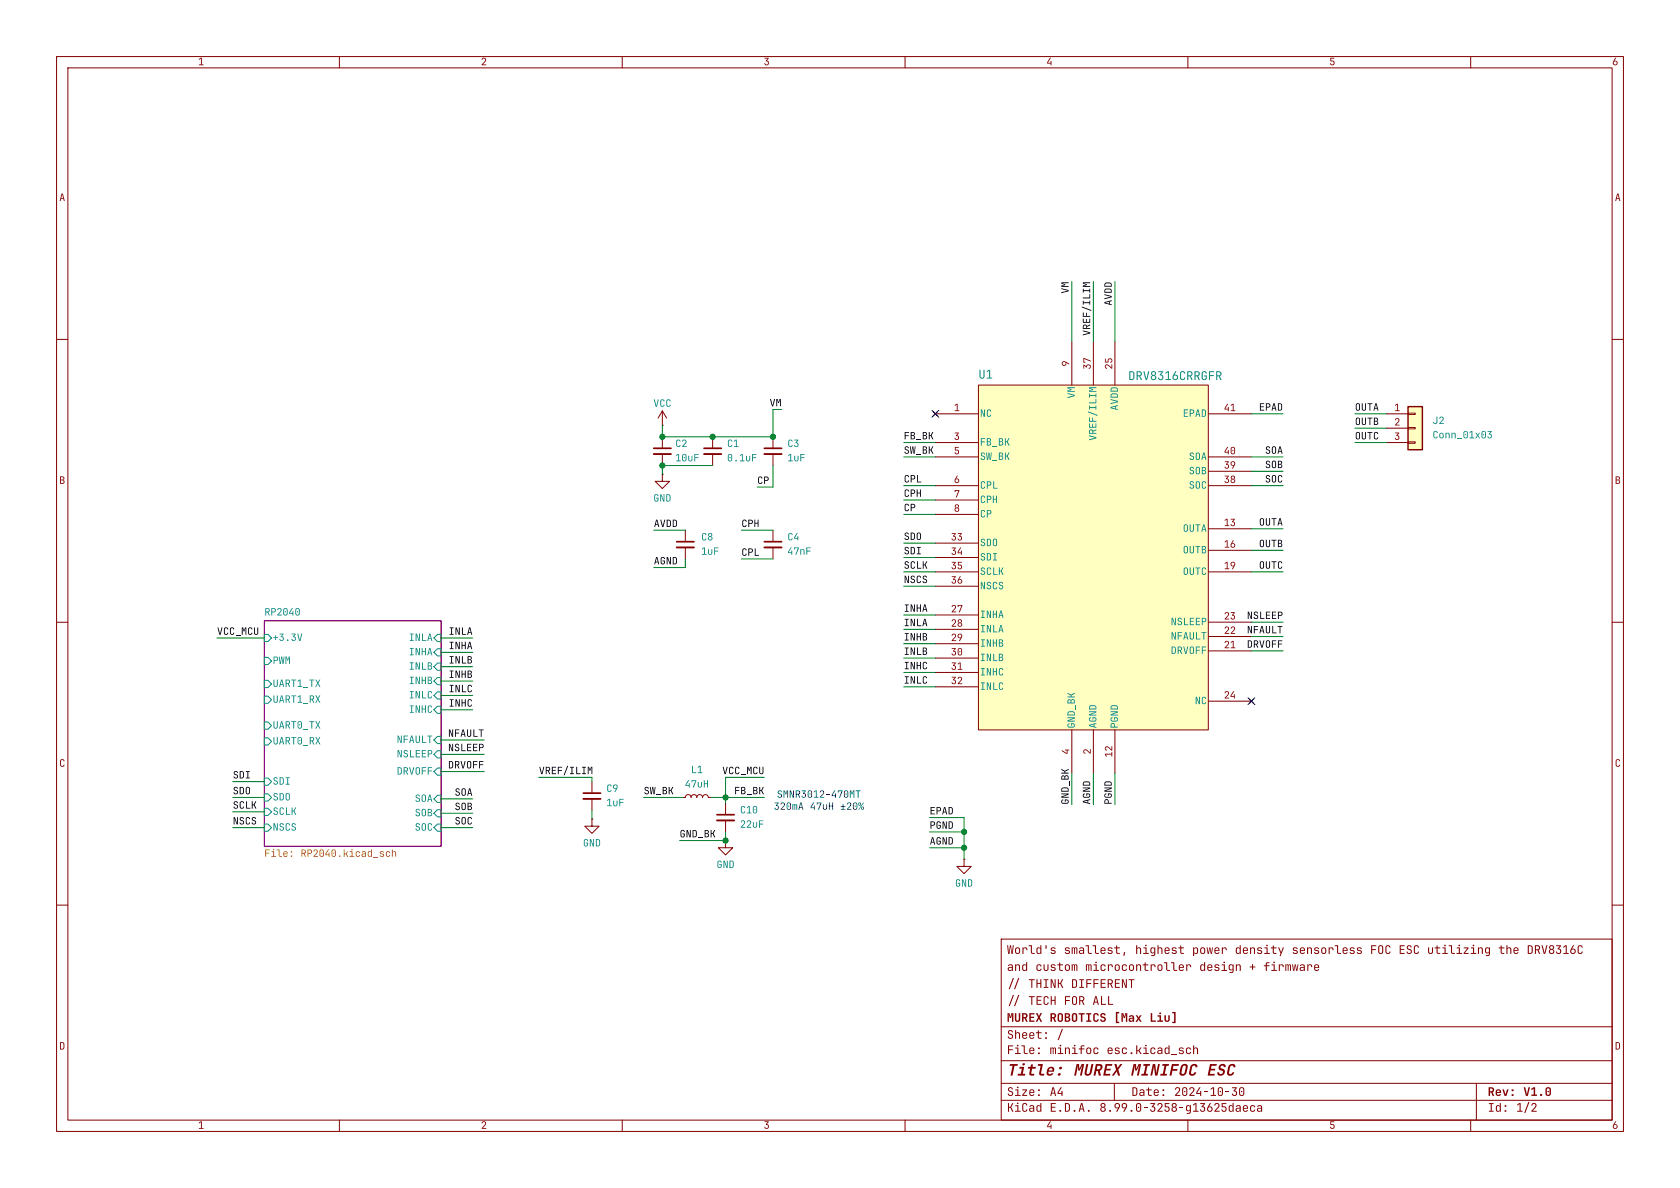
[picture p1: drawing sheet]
<svg xmlns="http://www.w3.org/2000/svg" width="297mm" height="210mm" viewBox="0 0 297 210" stroke-linecap="round" stroke-linejoin="round" font-family="sans-serif">
<defs><g id="words">
<g font-size="2.1" fill="#840000">
<text x="178" y="172.4">and</text>
<text x="183" y="172.4">custom</text>
<text x="188.1" y="169.4">smallest,</text>
<text x="191.8" y="172.4">microcontroller</text>
<text x="212" y="172.4">design</text>
<text x="218.3" y="169.4">density</text>
<text x="220.8" y="172.4">+ firmware</text>
<text x="228.4" y="169.4">sensorless</text>
<text x="178" y="184.4">Sheet:</text>
<text x="186.8" y="184.4">/</text>
<text x="195.6" y="187.1">esc.kicad_sch</text>
<text x="178" y="194.5">Size:</text>
<text x="263" y="194.5">Rev:</text>
</g>
<g font-size="1.8">
<text x="189.1" y="51.9" transform="rotate(-90 189.1 51.9)">VM</text>
<text x="192.9" y="59.4" transform="rotate(-90 192.9 59.4)">VREF/ILIM</text>
<text x="196.8" y="54" transform="rotate(-90 196.8 54)">AVDD</text>
<text x="159.8" y="77.9">FB_BK</text>
<text x="222.6" y="72.8">EPAD</text>
<text x="239.5" y="72.8">OUTA</text>
<text x="239.5" y="75.3">OUTB</text>
<text x="239.5" y="77.9">OUTC</text>
<text x="159.8" y="80.4">SW_BK</text>
<text x="223.6" y="83">SOB</text>
<text x="223.6" y="80.4">SOA</text>
<text x="159.8" y="85.5">CPL</text>
<text x="159.8" y="88">CPH</text>
<text x="223.6" y="85.5">SOC</text>
<text x="115.6" y="93.4">AVDD</text>
<text x="131.1" y="93.4">CPH</text>
<text x="159.8" y="90.6">CP</text>
<text x="159.8" y="95.7">SDO</text>
<text x="222.6" y="93.1">OUTA</text>
<text x="131.1" y="98.5">CPL</text>
<text x="159.8" y="100.7">SCLK</text>
<text x="159.8" y="98.2">SDI</text>
<text x="222.6" y="100.7">OUTC</text>
<text x="222.6" y="96.9">OUTB</text>
<text x="159.8" y="103.3">NSCS</text>
<text x="38.4" y="112.4">VCC_MCU</text>
<text x="79.3" y="112.4">INLA</text>
<text x="159.8" y="113.4">INHB</text>
<text x="159.8" y="110.9">INLA</text>
<text x="159.8" y="108.4">INHA</text>
<text x="220.4" y="109.6">NSLEEP</text>
<text x="220.4" y="112.2">NFAULT</text>
<text x="79.3" y="117.5">INLB</text>
<text x="79.3" y="115">INHA</text>
<text x="159.8" y="118.5">INHC</text>
<text x="159.8" y="116">INLB</text>
<text x="220.4" y="114.7">DRVOFF</text>
<text x="79.3" y="122.6">INLC</text>
<text x="79.3" y="120">INHB</text>
<text x="79.3" y="125.1">INHC</text>
<text x="159.8" y="121.1">INLC</text>
<text x="79.2" y="130.5">NFAULT</text>
<text x="41.1" y="137.8">SDI</text>
<text x="79.2" y="136">DRVOFF</text>
<text x="79.2" y="133">NSLEEP</text>
<text x="95.2" y="137.1">VREF/ILIM</text>
<text x="127.7" y="137.1">VCC_MCU</text>
<text x="41.1" y="140.6">SDO</text>
<text x="41.1" y="143.2">SCLK</text>
<text x="80.4" y="143.4">SOB</text>
<text x="80.4" y="140.9">SOA</text>
<text x="113.8" y="140.6">SW_BK</text>
<text x="129.8" y="140.6">FB_BK</text>
<text x="189.1" y="142.2" transform="rotate(-90 189.1 142.2)">GND_BK</text>
<text x="192.9" y="142.2" transform="rotate(-90 192.9 142.2)">AGND</text>
<text x="196.8" y="142.2" transform="rotate(-90 196.8 142.2)">PGND</text>
<text x="41.1" y="146">NSCS</text>
<text x="80.4" y="146">SOC</text>
<text x="120.1" y="148.2">GND_BK</text>
<text x="164.3" y="144.2">EPAD</text>
<text x="164.3" y="149.5">AGND</text>
<text x="164.3" y="146.7">PGND</text>
</g>
<g font-size="1.8" fill="#840000">
<text x="189.2" y="64.8" transform="rotate(-90 189.2 64.8)">9</text>
<text x="193" y="65.3" transform="rotate(-90 193 65.3)">37</text>
<text x="196.8" y="65.3" transform="rotate(-90 196.8 65.3)">25</text>
<text x="168.6" y="72.9">1</text>
<text x="168.6" y="78">3</text>
<text x="216.4" y="72.9">41</text>
<text x="246.5" y="72.9">1</text>
<text x="246.5" y="75.4">2</text>
<text x="246.5" y="78">3</text>
<text x="168.6" y="80.5">5</text>
<text x="216.4" y="80.5">40</text>
<text x="216.4" y="83.1">39</text>
<text x="168.6" y="85.6">6</text>
<text x="168.6" y="88.1">7</text>
<text x="216.4" y="85.6">38</text>
<text x="168.1" y="95.8">33</text>
<text x="168.6" y="90.7">8</text>
<text x="216.4" y="93.2">13</text>
<text x="168.1" y="98.3">34</text>
<text x="168.1" y="100.8">35</text>
<text x="216.4" y="97">16</text>
<text x="216.4" y="100.8">19</text>
<text x="168.1" y="103.4">36</text>
<text x="168.1" y="108.5">27</text>
<text x="168.1" y="111">28</text>
<text x="168.1" y="113.5">29</text>
<text x="216.4" y="109.7">23</text>
<text x="216.4" y="112.3">22</text>
<text x="168.1" y="116.1">30</text>
<text x="168.1" y="118.6">31</text>
<text x="216.4" y="114.8">21</text>
<text x="168.1" y="121.2">32</text>
<text x="216.4" y="123.7">24</text>
<text x="189.2" y="133.4" transform="rotate(-90 189.2 133.4)">4</text>
<text x="193" y="133.4" transform="rotate(-90 193 133.4)">2</text>
<text x="196.8" y="133.9" transform="rotate(-90 196.8 133.9)">12</text>
</g>
<g font-size="1.8" fill="#008400">
<text x="136" y="72">VM</text>
<text x="133.9" y="85.8">CP</text>
<text x="115.6" y="100">AGND</text>
</g>
<g font-size="1.8" fill="#008484">
<text x="128.5" y="82.2">0.1uF</text>
<text x="253.2" y="78.1">Conn_01x03</text>
<text x="46.7" y="109">RP2040</text>
</g>
</g></defs>
<path d="M10 10h277v190h-277zM12 12h273v186h-273zM60 10v2M110 10v2M160 10v2M210 10v2M260 10v2M177 166h108v32h-108z" fill="none" stroke="#840000" stroke-width=".18"/>
<g fill="#840000">
<path d="M35.2 10.4l.5-.2v1.2h.3v.1h-.8v-.1h.3v-1l-.3 .2z"/>
<path d="M85.2 10.3a.43 .43 0 0 1 .7 .1 .43 .43 0 0 1-.2 .6l-.3 .4h.6v.1h-.8l.4-.6a.28 .28 0 0 0 .2-.4 .28 .28 0 0 0-.5 0l-.2 .1z"/>
<path d="M135.2 10.2h.7l-.4 .6a.4 .4 0 0 1 .5 .3 .4 .4 0 0 1-.4 .5l-.4-.1-.1-.3h.2a.29 .29 0 0 0 .4 .1 .29 .29 0 0 0 .1-.4 .29 .29 0 0 0-.4-.1l.3-.4h-.5z"/>
<path d="M185.6 10.2h.2l-.5 .9h.4v-.3h.2v.7h-.2v-.3h-.6v-.2z"/>
<path d="M235.2 10.2h.7v.2h-.6v.3a.46 .46 0 0 1 .6 .2 .46 .46 0 0 1-.1 .6h-.5l-.2-.3h.2a.27 .27 0 0 0 .3 .2 .27 .27 0 0 0 .2-.3 .27 .27 0 0 0-.3-.2h-.3z"/>
<path d="M285.5 10.2h.2l-.3 .6a.42 .42 0 0 1 .6 .3 .42 .42 0 0 1-.4 .5 .42 .42 0 0 1-.5-.5h.2a.27 .27 0 0 0 .4 .3 .27 .27 0 0 0 0-.5 .27 .27 0 0 0-.4 .2h-.2z"/>
</g>
<path d="M60 198v2M110 198v2M160 198v2M210 198v2M260 198v2" fill="none" stroke="#840000" stroke-width=".18"/>
<g fill="#840000">
<path d="M35.2 198.4l.5-.2v1.2h.3v.1h-.8v-.1h.3v-1l-.3 .2z"/>
<path d="M85.2 198.3a.43 .43 0 0 1 .7 .1 .43 .43 0 0 1-.2 .6l-.3 .4h.6v.1h-.8l.4-.6a.28 .28 0 0 0 .2-.4 .28 .28 0 0 0-.5 0l-.2 .1z"/>
<path d="M135.2 198.2h.7l-.4 .6a.4 .4 0 0 1 .5 .3 .4 .4 0 0 1-.4 .5l-.4-.1-.1-.3h.2a.29 .29 0 0 0 .4 .1 .29 .29 0 0 0 .1-.4 .29 .29 0 0 0-.4 0l.3-.5h-.5z"/>
<path d="M185.6 198.2h.2l-.5 .9h.4v-.3h.2v.7h-.2v-.2h-.6v-.3z"/>
<path d="M235.2 198.2h.7v.2h-.6v.3a.46 .46 0 0 1 .6 .2 .46 .46 0 0 1-.1 .6h-.5l-.2-.3h.2a.27 .27 0 0 0 .3 .2 .27 .27 0 0 0 .2-.3 .27 .27 0 0 0-.3-.2h-.3z"/>
<path d="M285.5 198.2h.2l-.3 .6a.42 .42 0 0 1 .6 .3 .42 .42 0 0 1-.4 .5 .42 .42 0 0 1-.5-.5h.2a.27 .27 0 0 0 .4 .3 .27 .27 0 0 0 0-.5 .27 .27 0 0 0-.4 .2h-.2z"/>
</g>
<path d="M10 60h2M10 110h2M10 160h2" fill="none" stroke="#840000" stroke-width=".18"/>
<g fill="#840000">
<path d="M10.9 34.2h.2l.4 1.3h-.2l-.1-.3h-.4l-.1 .3h-.2l.2-.5h.5l-.2-.7-.2 .7h-.1z"/>
<path d="M10.6 84.2h.4a.33 .33 0 0 1 .4 .3 .33 .33 0 0 1-.2 .3l.2 .3-.1 .3-.7 .1v-.1h.5l.2-.2-.2-.2-.3-.1v.5h-.2v-.6h.5l.1-.2-.1-.2h-.3v.4h-.2z"/>
<path d="M10.7 134.3l.5-.1 .2 .3-.2 .1-.2-.3-.2 .1v.9l.3 .1 .1-.2h.2a.39 .39 0 0 1-.4 .4 .39 .39 0 0 1-.4-.4z"/>
<path d="M10.6 184.2l.6 .1 .2 .3-.1 .8-.7 .1v-.1a.38 .38 0 0 0 .6-.3v-.6l-.4-.1v1h-.2z"/>
</g>
<path d="M285 60h2M285 110h2M285 160h2" fill="none" stroke="#840000" stroke-width=".18"/>
<g fill="#840000">
<path d="M285.9 34.2h.2l.4 1.3h-.2l-.1-.3h-.4l-.1 .3h-.2l.2-.5h.5l-.2-.7-.2 .7h-.1z"/>
<path d="M285.6 84.2h.4a.33 .33 0 0 1 .4 .3 .33 .33 0 0 1-.2 .3l.2 .3-.1 .3-.7 .1v-.1h.5l.2-.2-.2-.2-.3-.1v.5h-.2v-.6h.5l.1-.2-.1-.2h-.3v.4h-.2z"/>
<path d="M285.7 134.3l.5-.1 .2 .3-.2 .1-.2-.3-.2 .1v.9l.3 .1 .1-.2h.2a.39 .39 0 0 1-.4 .4 .39 .39 0 0 1-.4-.4z"/>
<path d="M285.6 184.2l.6 .1 .2 .3-.1 .8-.7 .1v-.1a.38 .38 0 0 0 .6-.3v-.6l-.4-.1v1h-.2z"/>
<path d="M200.2 192.2l.6 .1 .3 .4-.1 .9-.3 .1h-.5v-.1a.44 .44 0 0 0 .7-.3v-.8l-.5-.1v1.2h-.2z"/>
<path d="M201.5 192.7l.4-.1a.37 .37 0 0 1 .4 .3v.8h-.2v-.2a.38 .38 0 0 1-.4 .2 .38 .38 0 0 1-.3-.3h.2l.2 .2a.3 .3 0 0 0 .3-.1 .3 .3 0 0 0 0-.3h-.4l-.1 .2h-.2l.2-.3 .5-.1a.26 .26 0 0 0-.1-.3 .26 .26 0 0 0-.4 .2h-.1z"/>
<path d="M202.6 192.6h.4v-.4h.1v.4h.5v.1h-.5v.8l.5 .1v.1l-.6-.1v-.9h-.4z"/>
<path d="M204.1 192.7l.5-.1a.49 .49 0 0 1 .3 .6h-.8a.29 .29 0 0 0 .2 .4 .29 .29 0 0 0 .4-.2h.2a.46 .46 0 0 1-.6 .3 .46 .46 0 0 1-.3-.4v-.3l.7 .1a.27 .27 0 0 0-.3-.4 .27 .27 0 0 0-.3 .3h-.1z"/>
<path d="M207.8 192.3a.5 .5 0 0 1 .8 .1 .5 .5 0 0 1-.2 .7l-.4 .5h.7v.1h-1v-.1l.5-.6a.33 .33 0 0 0 .3-.5 .33 .33 0 0 0-.6 0v.1h-.2z"/>
<path d="M209.1 192.3l.3-.1 .4 .1 .1 1a.46 .46 0 0 1-.5 .5 .46 .46 0 0 1-.4-.5v-.7h.2v.7a.28 .28 0 0 0 .2 .3 .28 .28 0 0 0 .3-.3v-.7a.28 .28 0 0 0-.3-.3 .28 .28 0 0 0-.2 .3h-.2z"/>
<path d="M210.3 192.3a.5 .5 0 0 1 .8 .1 .5 .5 0 0 1-.2 .7l-.4 .5h.7v.1h-.9v-.1l.5-.6a.33 .33 0 0 0 .2-.5 .33 .33 0 0 0-.5 0l-.1 .1h-.2z"/>
<path d="M212 192.2h.3l-.6 1h.5v-.4h.2v.9h-.2v-.3h-.7v-.3z"/>
<path d="M212.9 193h.7v.1h-.7z"/>
<path d="M214 192.5l.4-.3h.2v1.4h.4v.1h-1v-.1h.5v-1.2l-.5 .3z"/>
<path d="M215.4 192.3l.3-.1 .4 .1 .1 1a.46 .46 0 0 1-.5 .5 .46 .46 0 0 1-.4-.5v-.7h.2v.7a.28 .28 0 0 0 .2 .3 .28 .28 0 0 0 .3-.3v-.7a.28 .28 0 0 0-.3-.3 .28 .28 0 0 0-.2 .3h-.2z"/>
<path d="M216.7 193h.6v.1h-.6z"/>
<path d="M217.8 192.2h.9v.2l-.5 .4a.46 .46 0 0 1 .5 .4 .46 .46 0 0 1-.4 .5 .44 .44 0 0 1-.5-.4h.2a.31 .31 0 0 0 .3 .3 .31 .31 0 0 0 .3-.4 .31 .31 0 0 0-.4-.3h-.1v-.1l.3-.4h-.6z"/>
<path d="M219.2 192.3l.3-.1 .4 .1 .1 1a.46 .46 0 0 1-.5 .5 .46 .46 0 0 1-.4-.5v-.7h.1v.7a.28 .28 0 0 0 .3 .3 .28 .28 0 0 0 .3-.3v-.7a.28 .28 0 0 0-.3-.3 .28 .28 0 0 0-.3 .3h-.1z"/>
<circle cx="205.7" cy="192.7" r=".17"/>
<circle cx="205.7" cy="193.6" r=".17"/>
<circle cx="209.4" cy="193" r=".13"/>
<circle cx="215.7" cy="193" r=".13"/>
<circle cx="219.5" cy="193" r=".13"/>
</g>
<path d="M177 194.5h108" fill="none" stroke="#840000" stroke-width=".18"/>
<g fill="#840000">
<path d="M178.2 195h.2v.7h.2l.4-.7h.2l-.4 .7 .4 .8h-.2l-.4-.7h-.2v.7h-.2z"/>
<path d="M179.5 195.4h.5v1h.4v.1h-1v-.1h.4v-.9h-.3z"/>
<path d="M180.8 195.1l.3-.1h.3l.2 .4h-.2a.26 .26 0 0 0-.2-.3 .26 .26 0 0 0-.3 .3v.7a.26 .26 0 0 0 .3 .3 .26 .26 0 0 0 .2-.3h.2a.45 .45 0 0 1-.4 .5 .45 .45 0 0 1-.5-.5z"/>
<path d="M182 195.5l.4-.1a.37 .37 0 0 1 .4 .3v.8h-.1v-.2a.38 .38 0 0 1-.5 .2 .38 .38 0 0 1-.3-.3h.2l.2 .2a.3 .3 0 0 0 .3-.1 .3 .3 0 0 0 .1-.3h-.4l-.2 .2h-.2l.2-.3 .6-.1a.26 .26 0 0 0-.2-.3 .26 .26 0 0 0-.3 .2h-.2z"/>
<path d="M183.3 195.5l.1-.1a.34 .34 0 0 1 .5 .2v-.6h.2v1.5h-.2v-.2a.36 .36 0 0 1-.4 .2 .36 .36 0 0 1-.3-.4v-.3h.2v.3a.25 .25 0 0 0 .3 .3 .25 .25 0 0 0 .2-.3v-.3a.25 .25 0 0 0-.2-.3 .25 .25 0 0 0-.3 .3h-.2z"/>
<path d="M185.8 195h.8v.2h-.6v.4h.6v.2h-.6v.6h.6v.1h-.8z"/>
<path d="M188.3 195l.6 .1 .2 .4-.1 .9-.2 .1h-.5v-.1a.44 .44 0 0 0 .7-.3l-.1-.8-.4-.1v1.2h-.2z"/>
<path d="M191.1 195h.2l.4 1.5h-.1l-.1-.4h-.5l-.1 .4h-.2l.1-.5h.6l-.2-.9-.2 .9h-.2z"/>
<path d="M194.6 195.1a.42 .42 0 0 1 .7 0 .42 .42 0 0 1-.1 .6 .46 .46 0 0 1 0 .8 .46 .46 0 0 1-.7-.4h.2a.3 .3 0 0 0 .4 .3 .3 .3 0 0 0 .1-.5 .3 .3 0 0 0-.5 .1l-.2 .1 .1-.2 .2-.2-.3-.3h.2a.26 .26 0 0 0 .4 .2 .26 .26 0 0 0 .1-.4 .26 .26 0 0 0-.5 .1l-.2 .1z"/>
<path d="M197.1 195.1a.53 .53 0 0 1 .8 0 .53 .53 0 0 1 0 .8l-.4 .6h-.2l.4-.6-.5-.1-.2-.3h.2a.31 .31 0 0 0 .5 .2 .31 .31 0 0 0 0-.5 .31 .31 0 0 0-.5 .2l-.2 .1z"/>
<path d="M198.4 195.1a.53 .53 0 0 1 .8 0 .53 .53 0 0 1-.1 .8l-.3 .6h-.2l.3-.6-.5-.1-.1-.3h.2a.31 .31 0 0 0 .4 .2 .31 .31 0 0 0 .1-.5 .31 .31 0 0 0-.5 .2l-.2 .1z"/>
<path d="M200.9 195.1l.4-.1 .4 .1 .1 1a.46 .46 0 0 1-.5 .5 .46 .46 0 0 1-.5-.5v-.7h.2v.7a.28 .28 0 0 0 .3 .3 .28 .28 0 0 0 .3-.3v-.7a.28 .28 0 0 0-.3-.3 .28 .28 0 0 0-.3 .3h-.2z"/>
<path d="M202.2 195.8h.7v.1h-.7z"/>
<path d="M203.4 195h.8v.2l-.4 .4a.46 .46 0 0 1 .5 .4 .46 .46 0 0 1-.4 .5 .44 .44 0 0 1-.6-.4h.2a.31 .31 0 0 0 .4 .3 .31 .31 0 0 0 .2-.4 .31 .31 0 0 0-.3-.3h-.2v-.1l.4-.4h-.6z"/>
<path d="M204.7 195.1a.5 .5 0 0 1 .8 .1 .5 .5 0 0 1-.2 .7l-.5 .5h.7v.1h-.9v-.1l.5-.6a.33 .33 0 0 0 .3-.5 .33 .33 0 0 0-.6 0v.1h-.2z"/>
<path d="M205.9 195h.8v.2h-.6v.4a.53 .53 0 0 1 .6 .2 .53 .53 0 0 1 0 .6l-.2 .1a.45 .45 0 0 1-.6-.4h.1a.31 .31 0 0 0 .4 .3 .31 .31 0 0 0 .3-.4 .31 .31 0 0 0-.4-.3h-.4z"/>
<path d="M207.2 195.1a.42 .42 0 0 1 .7 0 .42 .42 0 0 1-.1 .6 .46 .46 0 0 1 0 .8 .46 .46 0 0 1-.7-.4h.2a.3 .3 0 0 0 .4 .3 .3 .3 0 0 0 .1-.5 .3 .3 0 0 0-.5 .1l-.2 .1 .1-.2 .2-.2-.3-.3h.2a.26 .26 0 0 0 .4 .2 .26 .26 0 0 0 .1-.4 .26 .26 0 0 0-.5 .1l-.2 .1z"/>
<path d="M208.5 195.8h.7v.1h-.7z"/>
<path d="M209.8 195.5l.3-.1 .3 .2v-.2h.1v1.4l-.7 .1v-.2h.5l.1-.5-.4 .2a.37 .37 0 0 1-.3-.4v-.2h.1v.2a.25 .25 0 0 0 .3 .3 .25 .25 0 0 0 .3-.3v-.2a.25 .25 0 0 0-.3-.3 .25 .25 0 0 0-.3 .3h-.1z"/>
<path d="M210.9 195.3l.4-.3h.2v1.4h.4v.1h-1v-.1h.4v-1.2l-.4 .3z"/>
<path d="M212.2 195h.8v.2l-.4 .4a.46 .46 0 0 1 .5 .4 .46 .46 0 0 1-.4 .5 .44 .44 0 0 1-.6-.4h.2a.31 .31 0 0 0 .4 .3 .31 .31 0 0 0 .2-.4 .31 .31 0 0 0-.3-.3h-.2v-.1l.4-.4h-.6z"/>
<path d="M213.9 195h.2l-.4 .7a.49 .49 0 0 1 .7 .3 .49 .49 0 0 1-.5 .6 .49 .49 0 0 1-.5-.5h.2a.31 .31 0 0 0 .4 .2 .31 .31 0 0 0 .1-.5 .31 .31 0 0 0-.5 .2l-.2 .1z"/>
<path d="M214.8 195.1a.5 .5 0 0 1 .7 .1 .5 .5 0 0 1-.2 .7l-.4 .5h.7v.1h-.9v-.1l.5-.6a.33 .33 0 0 0 .2-.5 .33 .33 0 0 0-.5 0v.1h-.2z"/>
<path d="M216 195h.8v.2h-.6v.4a.52 .52 0 0 1 .6 .1 .52 .52 0 0 1 0 .7l-.2 .1a.45 .45 0 0 1-.7-.4h.2a.31 .31 0 0 0 .4 .3 .31 .31 0 0 0 .2-.4 .31 .31 0 0 0-.3-.3h-.4z"/>
<path d="M217.3 195.5l.1-.1a.34 .34 0 0 1 .5 .2v-.6h.2v1.5h-.2v-.2a.37 .37 0 0 1-.4 .2 .37 .37 0 0 1-.3-.4v-.3h.2v.3a.25 .25 0 0 0 .3 .3 .25 .25 0 0 0 .2-.3v-.3a.25 .25 0 0 0-.2-.3 .25 .25 0 0 0-.3 .3h-.2z"/>
<path d="M218.6 195.5l.3-.1a.37 .37 0 0 1 .5 .3v.8h-.2v-.2a.38 .38 0 0 1-.5 .2 .38 .38 0 0 1-.3-.3h.2l.2 .2a.3 .3 0 0 0 .3-.1 .3 .3 0 0 0 .1-.3h-.4l-.2 .2h-.2l.2-.3 .6-.1a.26 .26 0 0 0-.2-.3 .26 .26 0 0 0-.3 .2h-.2z"/>
<path d="M219.8 195.5l.5-.1a.49 .49 0 0 1 .3 .6h-.7a.29 .29 0 0 0 .2 .4 .29 .29 0 0 0 .3-.2h.2a.46 .46 0 0 1-.5 .3 .46 .46 0 0 1-.4-.4v-.3l.7 .1a.27 .27 0 0 0-.2-.4 .27 .27 0 0 0-.3 .3h-.2z"/>
<path d="M221.1 195.5l.3-.1a.41 .41 0 0 1 .5 .4h-.2l-.1-.3a.27 .27 0 0 0-.4 .3v.3a.27 .27 0 0 0 .2 .3 .27 .27 0 0 0 .3-.2h.2a.46 .46 0 0 1-.5 .4 .46 .46 0 0 1-.4-.5z"/>
<path d="M222.3 195.5l.4-.1a.37 .37 0 0 1 .4 .3v.8h-.2v-.2a.38 .38 0 0 1-.4 .2 .38 .38 0 0 1-.3-.3h.2l.2 .2a.3 .3 0 0 0 .3-.1 .3 .3 0 0 0 0-.3h-.4l-.1 .2h-.2l.2-.3 .5-.1a.26 .26 0 0 0-.1-.3 .26 .26 0 0 0-.4 .2h-.1z"/>
<circle cx="187.4" cy="196.4" r=".17"/>
<circle cx="190" cy="196.4" r=".17"/>
<circle cx="192.5" cy="196.4" r=".17"/>
<circle cx="196.3" cy="196.4" r=".17"/>
<circle cx="200" cy="196.4" r=".17"/>
<circle cx="201.3" cy="195.8" r=".13"/>
</g>
<path d="M177 191.5h108" fill="none" stroke="#840000" stroke-width=".18"/>
<g fill="#840000">
<path d="M263.2 192.2h.6l.3 .2v.4l-.2 .3 .3 .6h-.3l-.3-.6h-.2v.6h-.2v-.8h.5l.2-.2-.1-.2-.4-.1v.5h-.2z"/>
<path d="M269.4 192.2h.2l.3 1.3 .3-1.3h.3l-.4 1.5h-.3z"/>
<path d="M270.7 192.5l.4-.3h.3v1.3h.3v.2h-1v-.2h.4v-1l-.4 .2z"/>
<path d="M273.3 192.3l.4-.1 .4 .1 .1 1a.49 .49 0 0 1-.5 .5 .49 .49 0 0 1-.5-.5v-.7h.3v.9h.3l.1-.2v-.8l-.3-.1-.1 .2h-.3z"/>
<path d="M178.3 192.3l.2-.1h.4l.2 .4h-.2a.25 .25 0 0 0-.4-.2 .25 .25 0 0 0 0 .4 .49 .49 0 0 1 .6 .3 .49 .49 0 0 1-.1 .6h-.6l-.2-.3 .1-.1a.29 .29 0 0 0 .5 .3 .29 .29 0 0 0-.1-.5 .47 .47 0 0 1-.5-.7z"/>
<path d="M186.1 192.2h.2l.4 1.5h-.2l-.1-.4h-.4l-.1 .4h-.2l.1-.5h.6l-.2-.9-.2 .9h-.2z"/>
<path d="M187.5 192.2h.2l-.6 1h.6v-.4h.1v.9h-.1v-.3h-.7v-.3z"/>
<path d="M263.2 195h.8v.2h-.3v1.2h.3v.1h-.8v-.1h.3v-1.2h-.3z"/>
<path d="M264.5 195.5l.1-.1a.34 .34 0 0 1 .5 .2v-.6h.2v1.5h-.2v-.2a.36 .36 0 0 1-.4 .2 .36 .36 0 0 1-.3-.4v-.3h.2v.3a.25 .25 0 0 0 .3 .3 .25 .25 0 0 0 .2-.3v-.3a.25 .25 0 0 0-.2-.3 .25 .25 0 0 0-.3 .3h-.2z"/>
<path d="M268.2 195.3l.4-.3h.2v1.4h.4v.1h-1v-.1h.4v-1.2l-.4 .3z"/>
<path d="M270.2 194.8h.2l-.7 2h-.2z"/>
<path d="M270.8 195.1a.5 .5 0 0 1 .8 .1 .5 .5 0 0 1-.2 .7l-.4 .5h.7v.1h-1v-.1l.5-.6a.33 .33 0 0 0 .3-.5 .33 .33 0 0 0-.6 0v.1h-.2z"/>
<circle cx="272.4" cy="193.6" r=".2"/>
<circle cx="273.7" cy="193" r=".14"/>
<circle cx="179.9" cy="192.2" r=".14"/>
<circle cx="183.7" cy="192.7" r=".17"/>
<circle cx="183.7" cy="193.6" r=".17"/>
<circle cx="266.1" cy="195.5" r=".17"/>
<circle cx="266.1" cy="196.4" r=".17"/>
</g>
<path d="M177 187.5h108" fill="none" stroke="#840000" stroke-width=".18"/>
<g fill="#840000">
<path d="M178.6 188.1h1.3v.3h-.5l-.4 1.7h-.3l.3-1.7h-.5z"/>
<path d="M180.3 188.6h.8l-.3 1.2h.5l-.1 .3h-1.3l.1-.3h.5l.2-.9h-.5z"/>
<path d="M181.8 188.6h.4l.1-.4h.3l-.1 .4h.6v.3h-.6l-.2 .9h.6l-.1 .3h-.5a.34 .34 0 0 1-.3-.4l.1-.8h-.4z"/>
<path d="M183.5 188.1h.9l-.3 1.6 .5 .1v.3h-.5a.37 .37 0 0 1-.4-.5l.3-1.2h-.5z"/>
<path d="M185.3 188.8l.1-.1a.59 .59 0 0 1 .8 0 .59 .59 0 0 1 .1 .8h-.9a.29 .29 0 0 0 .1 .4 .29 .29 0 0 0 .4-.2h.3a.63 .63 0 0 1-.8 .5 .63 .63 0 0 1-.3-1h.9a.31 .31 0 0 0-.3-.4 .31 .31 0 0 0-.3 .4h-.3z"/>
<path d="M190.3 188.1h.5v.9l.4-.9h.5l-.5 2h-.3l.5-1.9-.5 1.1h-.3l-.1-1.1-.3 1.9h-.3z"/>
<path d="M192.1 188.1h.3l-.3 1.5a.28 .28 0 0 0 .3 .3 .28 .28 0 0 0 .3-.3l.3-1.5h.3l-.3 1.5a.62 .62 0 0 1-.6 .6 .62 .62 0 0 1-.7-.6z"/>
<path d="M193.7 188.1h.7a.59 .59 0 0 1 .6 .6 .59 .59 0 0 1-.6 .6l.2 .8h-.3l-.2-.8h-.3l-.1 .8h-.4l.3-1.1h.6a.32 .32 0 0 0 .3-.2 .32 .32 0 0 0-.2-.4h-.3l-.1 .6h-.3z"/>
<path d="M195.5 188.1h1.2l-.1 .3h-.9l-.1 .5h.8l-.1 .3h-.7l-.2 .6h.9l-.1 .3h-1.2z"/>
<path d="M197 188.1h.4l.2 .7 .5-.7h.3l-.7 1 .3 1h-.4l-.2-.7-.5 .7h-.4l.8-1z"/>
<path d="M200.4 188.1h.4l.1 .9 .4-.9h.4l-.4 2h-.3l.5-1.9-.5 1.1h-.3l-.1-1.1-.3 1.9h-.3z"/>
<path d="M202.2 188.1h1.1v.3h-.4l-.3 1.4h.4l-.1 .3h-1.2l.1-.3h.4l.3-1.4h-.4z"/>
<path d="M203.8 188.1h.4l.2 1.6 .3-1.6h.3l-.4 2h-.4l-.2-1.6-.3 1.6h-.3z"/>
<path d="M205.5 188.1h1.2l-.1 .3h-.4l-.3 1.4h.4v.3h-1.2l.1-.3h.4l.3-1.4h-.4z"/>
<path d="M207.2 188.1h1.2v.3h-.9l-.2 .6h.9l-.1 .3h-.8l-.2 .8h-.3z"/>
<path d="M208.9 188.3a.58 .58 0 0 1 .7-.2 .58 .58 0 0 1 .4 .6l-.2 .8a.64 .64 0 0 1-.6 .7 .64 .64 0 0 1-.7-.5h.4a.29 .29 0 0 0 .3 .2 .29 .29 0 0 0 .2-.3l.2-.9a.28 .28 0 0 0-.3-.3 .28 .28 0 0 0-.2 .3l-.2 1h-.4z"/>
<path d="M210.6 188.3l.2-.2a.54 .54 0 0 1 .6 0 .54 .54 0 0 1 .3 .6h-.4a.29 .29 0 0 0-.3-.3 .29 .29 0 0 0-.3 .3l-.1 .9a.29 .29 0 0 0 .3 .3 .29 .29 0 0 0 .2-.3h.4a.64 .64 0 0 1-.6 .6 .64 .64 0 0 1-.7-.6l.2-1.1z"/>
<path d="M213.9 188.1h1.2v.3h-.9l-.1 .5h.7v.3h-.8l-.1 .6h.9l-.1 .3h-1.2z"/>
<path d="M215.6 188.3l.2-.2a.53 .53 0 0 1 .6 0 .53 .53 0 0 1 .3 .5h-.4a.27 .27 0 0 0-.4-.2 .27 .27 0 0 0 0 .5 .68 .68 0 0 1 .6 .9 .68 .68 0 0 1-1.1 .3l-.2-.2v-.3h.3a.32 .32 0 0 0 .5 .2 .32 .32 0 0 0 0-.5 .57 .57 0 0 1-.6-.4 .57 .57 0 0 1 .2-.6z"/>
<path d="M217.3 188.3l.2-.2a.54 .54 0 0 1 .6 0 .54 .54 0 0 1 .3 .6h-.4a.29 .29 0 0 0-.2-.3 .29 .29 0 0 0-.3 .3l-.2 .9a.29 .29 0 0 0 .3 .3 .29 .29 0 0 0 .3-.3h.3a.64 .64 0 0 1-.6 .6 .64 .64 0 0 1-.7-.6l.3-1.1z"/>
<path d="M178.2 184.8h.9v.2h-.7v.5h.6v.1h-.6v.7h-.2z"/>
<path d="M179.5 185.2h.5v1h.4v.1h-1v-.1h.4v-.9h-.3z"/>
<path d="M180.6 184.8h.6v1.3l.5 .1v.1l-.6-.1-.1-1.2h-.4z"/>
<path d="M182.1 185.3l.5-.1a.49 .49 0 0 1 .3 .6h-.8a.29 .29 0 0 0 .2 .4 .29 .29 0 0 0 .4-.2h.2a.46 .46 0 0 1-.6 .3 .46 .46 0 0 1-.3-.4v-.3l.7 .1a.27 .27 0 0 0-.3-.4 .27 .27 0 0 0-.3 .3h-.1z"/>
<path d="M185.7 185.2h.1v.2l.3-.2 .2 .2v-.2a.25 .25 0 0 1 .3 0 .25 .25 0 0 1 .1 .3v.8h-.2v-.9l-.1-.1-.1 .1v.9h-.2v-.9l-.1-.1-.1 .1v.9h-.2z"/>
<path d="M187 185.2h.6v1h.4v.1h-1v-.1h.4v-.9h-.4z"/>
<path d="M188.3 185.2h.2v.2a.35 .35 0 0 1 .4-.2 .35 .35 0 0 1 .2 .4v.7h-.1v-.7a.25 .25 0 0 0-.3-.3 .25 .25 0 0 0-.2 .3v.7h-.2z"/>
<path d="M189.6 185.2h.5v1h.4v.1h-1v-.1h.4v-.9h-.3z"/>
<path d="M191.1 184.9l.6-.1v.2h-.5v.3h.5v.2h-.5v.8h-.2v-.8h-.3v-.2h.3z"/>
<path d="M192.1 185.3l.3-.1 .4 .1 .1 .6a.45 .45 0 0 1-.4 .4 .45 .45 0 0 1-.5-.4v-.3h.2v.3a.26 .26 0 0 0 .3 .3 .26 .26 0 0 0 .2-.3v-.3a.26 .26 0 0 0-.2-.3 .26 .26 0 0 0-.3 .3h-.2z"/>
<path d="M193.4 185.3l.4-.1a.41 .41 0 0 1 .4 .4h-.2l-.1-.3a.27 .27 0 0 0-.4 .3v.3a.27 .27 0 0 0 .2 .3 .27 .27 0 0 0 .3-.2h.2a.46 .46 0 0 1-.5 .4 .46 .46 0 0 1-.4-.5z"/>
<path d="M200.9 184.8h.2v.9h.2l.3-.5h.2l-.4 .5 .4 .6h-.2l-.3-.5h-.2v.5h-.2z"/>
<path d="M206 185.3v-.1a.34 .34 0 0 1 .6 .2v-.6h.2v1.5h-.2v-.2a.36 .36 0 0 1-.5 .2 .36 .36 0 0 1-.2-.4v-.3h.2v.3a.25 .25 0 0 0 .2 .3 .25 .25 0 0 0 .3-.3v-.3a.25 .25 0 0 0-.3-.3 .25 .25 0 0 0-.2 .3h-.2z"/>
<path d="M209.8 185.3l.3-.1a.41 .41 0 0 1 .5 .4h-.2l-.1-.3a.29 .29 0 0 0-.5 .3v.3a.27 .27 0 0 0 .3 .3 .27 .27 0 0 0 .3-.2h.2a.46 .46 0 0 1-.5 .4 .46 .46 0 0 1-.4-.5z"/>
<path d="M210.9 184.8h.2v.6a.35 .35 0 0 1 .4-.2 .35 .35 0 0 1 .3 .4v.7h-.2v-.7a.25 .25 0 0 0-.2-.3 .25 .25 0 0 0-.3 .3v.7h-.2z"/>
<circle cx="181" cy="188.1" r=".22"/>
<circle cx="187.5" cy="188.8" r=".25"/>
<circle cx="187.3" cy="189.9" r=".25"/>
<circle cx="183.7" cy="185.3" r=".17"/>
<circle cx="183.7" cy="186.2" r=".17"/>
<circle cx="190" cy="184.8" r=".14"/>
<circle cx="202.6" cy="184.8" r=".14"/>
</g>
<path d="M177 181.5h108" fill="none" stroke="#840000" stroke-width=".18"/>
<g fill="#840000">
<path d="M178.3 182.2l.2-.1h.4l.2 .4h-.2a.25 .25 0 0 0-.4-.2 .25 .25 0 0 0 0 .4 .49 .49 0 0 1 .6 .3 .49 .49 0 0 1-.1 .6h-.6l-.2-.3 .1-.1a.29 .29 0 0 0 .5 .3 .29 .29 0 0 0-.1-.5 .47 .47 0 0 1-.5-.7z"/>
<path d="M179.5 182.1h.1v.6a.35 .35 0 0 1 .4-.2 .35 .35 0 0 1 .3 .4v.7h-.2v-.7a.25 .25 0 0 0-.2-.3 .25 .25 0 0 0-.3 .3v.7h-.1z"/>
<path d="M187.7 181.9h.2l-.7 2h-.2z"/>
<path d="M178.1 179.1h.4l.1 .7 .2-.7h.3v1.5h-.2l.1-1.4-.3 .8h-.2l-.2-.8 .1 1.4h-.3z"/>
<path d="M179.4 179.1h.3v1.2l.2 .1 .2-.1v-1.2h.3v1.1a.48 .48 0 0 1-.5 .5 .48 .48 0 0 1-.5-.5z"/>
<path d="M180.7 179.1h.7l.2 .2v.4l-.2 .3 .3 .6h-.3l-.3-.6h-.2v.6h-.2v-.8h.5l.2-.2-.1-.2-.4-.1v.5h-.2z"/>
<path d="M182 179.1h.9v.2h-.7v.4h.6v.2h-.6v.5h.7v.2h-.9z"/>
<path d="M183.1 179.1h.3l.3 .5 .2-.5h.3l-.4 .7 .4 .8h-.3l-.2-.5-.3 .5h-.3l.4-.8z"/>
<path d="M185.7 179.1h.7l.2 .2 .1 .4-.3 .3 .3 .6h-.3l-.2-.6h-.2v.6h-.3v-.8h.6l.1-.2-.1-.2-.3-.1v.5h-.3z"/>
<path d="M187.1 179.2l.1-.1a.47 .47 0 0 1 .7 .4v.7a.48 .48 0 0 1-.5 .5 .48 .48 0 0 1-.4-.5v-.7h.2l.1 .8 .2 .1 .2-.1-.1-.9-.2-.1-.2 .2h-.2z"/>
<path d="M188.2 179.1h.5a.38 .38 0 0 1 .5 .3 .38 .38 0 0 1-.3 .4 .42 .42 0 0 1 .3 .5 .42 .42 0 0 1-.5 .3h-.5v-.2h.6l.1-.3-.4-.2v.5h-.3v-.7h.6l.1-.2-.4-.2v.4h-.3z"/>
<path d="M189.6 179.2l.2-.1a.47 .47 0 0 1 .6 .4v.7a.48 .48 0 0 1-.4 .5 .48 .48 0 0 1-.5-.5v-.7h.2l.1 .8 .2 .1 .2-.1v-.9l-.3-.1-.2 .2h-.2z"/>
<path d="M190.7 179.1h1.1v.2h-.4v1.3h-.3v-1.3h-.4z"/>
<path d="M192 179.1h.9v.2h-.3v1.1h.3v.2h-.9v-.2h.3v-1.1h-.3z"/>
<path d="M193.4 179.2l.5-.1 .3 .3-.2 .1-.2-.2-.2 .1v1h.2l.2-.2h.2a.49 .49 0 0 1-.4 .5 .49 .49 0 0 1-.5-.5z"/>
<path d="M194.6 179.2l.3-.1h.3l.3 .4h-.3a.21 .21 0 0 0-.2-.2 .21 .21 0 0 0-.2 .1 .21 .21 0 0 0 .1 .3 .51 .51 0 0 1 .6 .4 .51 .51 0 0 1-.5 .6 .51 .51 0 0 1-.5-.5h.2a.24 .24 0 0 0 .4 .2 .24 .24 0 0 0 0-.4 .49 .49 0 0 1-.5-.2 .49 .49 0 0 1 0-.6z"/>
<path d="M197.3 178.9h.6v.2h-.4v1.5h.4v.3h-.6z"/>
<path d="M198.3 179.1h.3l.2 .7 .1-.7h.4v1.5h-.3l.1-1.4-.2 .8h-.2l-.2-.8v1.4h-.2z"/>
<path d="M199.7 179.6l.2-.1a.43 .43 0 0 1 .6 .3v.8h-.3v-.2a.37 .37 0 0 1-.4 .2 .37 .37 0 0 1-.3-.3h.3l.1 .1a.25 .25 0 0 0 .3 0 .25 .25 0 0 0 0-.3l-.7 .2 .2-.3 .5-.1-.1-.2-.5 .1z"/>
<path d="M200.8 179.5h.3l.2 .4 .2-.4h.3l-.4 .5 .4 .6h-.3l-.2-.4-.3 .4h-.3l.4-.6z"/>
<path d="M203.4 179.1h.3v1.3h.6v.2h-.9z"/>
<path d="M204.6 179.5h.7v.9h.3v.2h-1v-.2h.4v-.7h-.4z"/>
<path d="M205.9 179.5h.2v.8l.2 .1 .2-.1v-.8h.3v.7a.47 .47 0 0 1-.5 .5 .47 .47 0 0 1-.4-.5z"/>
<path d="M207.2 178.9h.6v2h-.6v-.3h.4v-1.5h-.4z"/>
<path d="M180 175.9h.2l-.7 2h-.2z"/>
<path d="M179.1 175.9h.2l-.8 2h-.2z"/>
<path d="M181.9 176.1h1v.2h-.4v1.3h-.2v-1.3h-.4z"/>
<path d="M183.2 176.1h.9v.2h-.7v.4h.7v.2h-.7v.6h.7v.1h-.9z"/>
<path d="M184.6 176.2l.3-.1h.3l.2 .4h-.2a.26 .26 0 0 0-.3-.3 .26 .26 0 0 0-.2 .3v.7a.26 .26 0 0 0 .2 .3 .26 .26 0 0 0 .3-.3h.2a.45 .45 0 0 1-.5 .5 .45 .45 0 0 1-.4-.5z"/>
<path d="M185.8 176.1h.1v.7h.5v-.7h.2v1.5h-.2v-.7h-.5v.7h-.1z"/>
<path d="M188.3 176.1h.9v.2h-.7v.5h.6v.1h-.6v.7h-.2z"/>
<path d="M189.6 176.2l.2-.1a.44 .44 0 0 1 .6 .4v.7a.45 .45 0 0 1-.4 .5 .45 .45 0 0 1-.5-.5v-.7h.2v.7a.26 .26 0 0 0 .3 .3 .26 .26 0 0 0 .2-.3v-.7a.26 .26 0 0 0-.2-.3 .26 .26 0 0 0-.3 .3h-.2z"/>
<path d="M190.8 176.1h.6l.3 .3a.45 .45 0 0 1-.3 .6l.3 .6h-.2l-.3-.6h-.2v.6h-.2v-.8h.5a.27 .27 0 0 0 .2-.3 .27 .27 0 0 0-.2-.2h-.3v.5h-.2z"/>
<path d="M193.6 176.1h.3l.4 1.5h-.2l-.1-.4h-.5l-.1 .4h-.2l.2-.5h.5l-.2-.9-.2 .9h-.1z"/>
<path d="M194.6 176.1h.2v1.4h.7v.1h-.9z"/>
<path d="M195.9 176.1h.2v1.4h.7v.1h-.9z"/>
<path d="M180 172.9h.2l-.7 2h-.2z"/>
<path d="M179.1 172.9h.2l-.8 2h-.2z"/>
<path d="M181.9 173.1h1v.2h-.4v1.3h-.2v-1.3h-.4z"/>
<path d="M183.2 173.1h.2v.7h.5v-.7h.2v1.5h-.2v-.7h-.5v.7h-.2z"/>
<path d="M184.5 173.1h.8v.2h-.3v1.2h.3v.1h-.8v-.1h.3v-1.2h-.3z"/>
<path d="M185.7 173.1h.3l.5 1.3-.1-1.3h.2v1.5h-.2l-.5-1.3v1.3h-.2z"/>
<path d="M187 173.1h.2v.7h.2l.4-.7h.2l-.4 .7 .4 .8h-.2l-.4-.7h-.2v.7h-.2z"/>
<path d="M189.5 173.1l.7 .1 .2 .4-.1 .9-.3 .1h-.5v-.1a.44 .44 0 0 0 .7-.3v-.8l-.5-.1v1.2h-.2z"/>
<path d="M190.8 173.1h.8v.2h-.3v1.2h.3v.1h-.8v-.1h.3v-1.2h-.3z"/>
<path d="M192 173.1h1v.2h-.8v.5h.7v.1h-.7v.7h-.2z"/>
<path d="M193.3 173.1h.9v.2h-.7v.5h.7v.1h-.7v.7h-.2z"/>
<path d="M194.6 173.1h.9v.2h-.7v.4h.6v.2h-.6v.6h.7v.1h-.9z"/>
<path d="M195.8 173.1h.7l.2 .3a.45 .45 0 0 1-.2 .6l.3 .6h-.2l-.3-.6h-.3v.6h-.2v-.8h.5a.27 .27 0 0 0 .3-.3 .27 .27 0 0 0-.3-.2h-.3v.5h-.2z"/>
<path d="M197.1 173.1h.9v.2h-.7v.4h.6v.2h-.6v.6h.7v.1h-.9z"/>
<path d="M198.3 173.1h.3l.5 1.3-.1-1.3h.2v1.5h-.2l-.5-1.3v1.3h-.2z"/>
<path d="M199.5 173.1h1v.2h-.4v1.3h-.2v-1.3h-.4z"/>
<path d="M180.8 170.6l.1-.1a.34 .34 0 0 1 .5 .2v-.6h.2v1.5h-.2v-.2a.36 .36 0 0 1-.5 .2 .36 .36 0 0 1-.2-.4v-.3h.2v.3a.25 .25 0 0 0 .3 .3 .25 .25 0 0 0 .2-.3v-.3a.25 .25 0 0 0-.2-.3 .25 .25 0 0 0-.3 .3h-.2z"/>
<path d="M186.9 170.5h.3v-.4h.2v.4h.5v.1h-.5v.8l.5 .1v.1l-.6-.1-.1-.9h-.3z"/>
<path d="M189.5 170.5h.1v.2l.3-.2 .1 .2 .1-.2a.25 .25 0 0 1 .3 0 .25 .25 0 0 1 .1 .3v.8h-.2v-.9l-.1-.1-.2 .1v.9h-.1v-.9l-.1-.1-.2 .1v.9h-.1z"/>
<path d="M202 170.5h.4v-.4h.1v.4h.5v.1h-.5v.8l.5 .1v.1l-.6-.1v-.9h-.4z"/>
<path d="M205.8 170.1h.5l.1 1.3 .5 .1v.1l-.7-.1v-1.2h-.4z"/>
<path d="M207 170.1h.6v1.3l.5 .1v.1l-.6-.1-.1-1.2h-.4z"/>
<path d="M208.5 170.6l.5-.1a.49 .49 0 0 1 .3 .6h-.7a.29 .29 0 0 0 .1 .4 .29 .29 0 0 0 .4-.2h.2a.46 .46 0 0 1-.5 .3 .46 .46 0 0 1-.4-.4v-.3l.7 .1a.27 .27 0 0 0-.2-.4 .27 .27 0 0 0-.3 .3h-.2z"/>
<path d="M209.7 170.5h.2v.2a.36 .36 0 0 1 .5-.2 .36 .36 0 0 1 .2 .5h-.2a.26 .26 0 0 0-.2-.4 .26 .26 0 0 0-.3 .3v.7h-.2z"/>
<path d="M212.3 170.6v-.1a.34 .34 0 0 1 .6 .2v-.6h.2v1.5h-.2v-.2a.36 .36 0 0 1-.5 .2 .36 .36 0 0 1-.2-.4v-.3h.2v.3a.25 .25 0 0 0 .2 .3 .25 .25 0 0 0 .3-.3v-.3a.25 .25 0 0 0-.3-.3 .25 .25 0 0 0-.2 .3h-.2z"/>
<path d="M218.5 170.5h.2v.2a.35 .35 0 0 1 .4-.2 .35 .35 0 0 1 .3 .4v.7h-.2v-.7a.25 .25 0 0 0-.3-.3 .25 .25 0 0 0-.2 .3v.7h-.2z"/>
<path d="M223.9 170.2l.5-.1v.2h-.4v.3h.4v.2h-.4v.8h-.2v-.8h-.4v-.2h.4z"/>
<path d="M231.1 170.5h.2v.2a.36 .36 0 0 1 .5-.2 .36 .36 0 0 1 .2 .5h-.2a.26 .26 0 0 0-.2-.4 .26 .26 0 0 0-.3 .3v.7h-.2z"/>
<path d="M232.4 170.6l.5-.1a.49 .49 0 0 1 .3 .6h-.7a.29 .29 0 0 0 .1 .4 .29 .29 0 0 0 .4-.2h.2a.46 .46 0 0 1-.5 .3 .46 .46 0 0 1-.4-.4v-.3l.7 .1a.27 .27 0 0 0-.2-.4 .27 .27 0 0 0-.3 .3h-.2z"/>
<path d="M178 167.1h.2l.2 1.4 .1-1.4h.2l.2 1.4 .2-1.4h.1l-.2 1.5h-.2l-.2-1.4-.1 1.4h-.3z"/>
<path d="M179.5 167.6l.3-.1 .4 .1 .1 .6a.45 .45 0 0 1-.4 .4 .45 .45 0 0 1-.5-.4v-.3h.2v.3a.26 .26 0 0 0 .3 .3 .26 .26 0 0 0 .3-.3v-.3a.26 .26 0 0 0-.3-.3 .26 .26 0 0 0-.3 .3h-.2z"/>
<path d="M180.8 167.5h.1v.2a.36 .36 0 0 1 .5-.2 .36 .36 0 0 1 .2 .5h-.2a.26 .26 0 0 0-.2-.4 .26 .26 0 0 0-.3 .3v.7h-.1z"/>
<path d="M181.8 167.1h.6v1.3l.5 .1v.1l-.6-.1-.1-1.2h-.4z"/>
<path d="M183.3 167.6l.1-.1a.34 .34 0 0 1 .5 .2v-.6h.2v1.5h-.2v-.2a.36 .36 0 0 1-.4 .2 .36 .36 0 0 1-.3-.4v-.3h.2v.3a.25 .25 0 0 0 .3 .3 .25 .25 0 0 0 .2-.3v-.3a.25 .25 0 0 0-.2-.3 .25 .25 0 0 0-.3 .3h-.2z"/>
<path d="M184.8 167.1h.2v.6h-.2z"/>
<path d="M185.9 167.5h.5l.2 .3h-.2a.22 .22 0 0 0-.3-.2 .22 .22 0 0 0-.1 .3l.3 .1a.39 .39 0 0 1 .3 .5 .39 .39 0 0 1-.6 .1l-.3-.2 .2-.1a.23 .23 0 0 0 .3 .2 .23 .23 0 0 0 .1-.4l-.5-.1z"/>
<path d="M191.9 167.1h.6v1.3l.5 .1v.1l-.6-.1-.1-1.2h-.4z"/>
<path d="M193.2 167.1h.6v1.3l.5 .1v.1l-.7-.1v-1.2h-.4z"/>
<path d="M197 167.5h.3v-.4h.2v.4h.5v.1h-.5v.8l.5 .1v.1l-.6-.1-.1-.9h-.3z"/>
<path d="M198.7 168.3h.2l-.1 .7h-.2z"/>
<path d="M200.9 167.1h.1v.6a.35 .35 0 0 1 .4-.2 .35 .35 0 0 1 .3 .4v.7h-.2v-.7a.25 .25 0 0 0-.2-.3 .25 .25 0 0 0-.3 .3v.7h-.1z"/>
<path d="M202.1 167.5h.6v1h.4v.1h-1v-.1h.4v-.9h-.4z"/>
<path d="M203.5 167.6l.3-.1 .3 .2v-.2h.1v1.4l-.7 .1v-.2h.5l.1-.5-.4 .2a.38 .38 0 0 1-.3-.4v-.2h.2v.2a.25 .25 0 0 0 .2 .3 .25 .25 0 0 0 .3-.3v-.2a.25 .25 0 0 0-.3-.3 .25 .25 0 0 0-.2 .3h-.2z"/>
<path d="M204.6 167.1h.2v.6a.35 .35 0 0 1 .4-.2 .35 .35 0 0 1 .3 .4v.7h-.2v-.7a.25 .25 0 0 0-.2-.3 .25 .25 0 0 0-.3 .3v.7h-.2z"/>
<path d="M206 167.6l.5-.1a.49 .49 0 0 1 .3 .6h-.7a.29 .29 0 0 0 .1 .4 .29 .29 0 0 0 .4-.2h.2a.46 .46 0 0 1-.5 .3 .46 .46 0 0 1-.4-.4v-.3l.7 .1a.27 .27 0 0 0-.2-.4 .27 .27 0 0 0-.3 .3h-.2z"/>
<path d="M207.3 167.5h.5l.2 .3h-.2a.22 .22 0 0 0-.3-.2 .22 .22 0 0 0-.1 .3l.3 .1a.39 .39 0 0 1 .3 .5 .39 .39 0 0 1-.6 .1l-.3-.2 .2-.1a.23 .23 0 0 0 .3 .2 .23 .23 0 0 0 .1-.4l-.5-.1z"/>
<path d="M208.3 167.5h.3v-.4h.2v.4h.5v.1h-.5v.8l.5 .1v.1l-.6-.1-.1-.9h-.3z"/>
<path d="M210.9 167.5h.2v.2a.36 .36 0 0 1 .4-.2 .36 .36 0 0 1 .3 .4v.3a.36 .36 0 0 1-.3 .4 .36 .36 0 0 1-.4-.2v.6h-.2v-1.1h.2v.3a.25 .25 0 0 0 .3 .3 .25 .25 0 0 0 .2-.3v-.3a.25 .25 0 0 0-.2-.3 .25 .25 0 0 0-.3 .3h-.2z"/>
<path d="M212.3 167.6l.3-.1 .3 .1 .2 .6a.45 .45 0 0 1-.5 .4 .45 .45 0 0 1-.4-.4v-.3h.2v.3a.26 .26 0 0 0 .2 .3 .26 .26 0 0 0 .3-.3v-.3a.26 .26 0 0 0-.3-.3 .26 .26 0 0 0-.2 .3h-.2z"/>
<path d="M213.3 167.5h.2l.1 1 .2-1h.2l.1 1 .2-1h.1l-.2 1.1h-.2l-.1-1-.2 1h-.2z"/>
<path d="M214.8 167.6l.5-.1a.49 .49 0 0 1 .3 .6h-.7a.29 .29 0 0 0 .1 .4 .29 .29 0 0 0 .4-.2h.2a.46 .46 0 0 1-.5 .3 .46 .46 0 0 1-.4-.4v-.3l.7 .1a.27 .27 0 0 0-.2-.4 .27 .27 0 0 0-.3 .3h-.2z"/>
<path d="M216 167.5h.2v.2a.36 .36 0 0 1 .5-.2 .36 .36 0 0 1 .2 .5h-.2a.26 .26 0 0 0-.2-.4 .26 .26 0 0 0-.3 .3v.7h-.2z"/>
<path d="M218.6 167.6v-.1a.34 .34 0 0 1 .6 .2v-.6h.2v1.5h-.2v-.2a.36 .36 0 0 1-.5 .2 .36 .36 0 0 1-.2-.4v-.3h.2v.3a.25 .25 0 0 0 .2 .3 .25 .25 0 0 0 .3-.3v-.3a.25 .25 0 0 0-.3-.3 .25 .25 0 0 0-.2 .3h-.2z"/>
<path d="M224.7 167.5h.3v-.4h.2v.4h.5v.1h-.5v.8l.5 .1v.1l-.6-.1-.1-.9h-.3z"/>
<path d="M226 167.5h.2l.3 .9 .3-.9h.2l-.6 1.5h-.2l.2-.4z"/>
<path d="M236 167.1h.6v1.3l.5 .1v.1l-.7-.1v-1.2h-.4z"/>
<path d="M238.7 167.5h.6l.2 .3h-.2a.22 .22 0 0 0-.3-.2 .22 .22 0 0 0-.1 .3l.3 .1a.39 .39 0 0 1 .3 .5 .39 .39 0 0 1-.6 .1l-.3-.2 .2-.1a.23 .23 0 0 0 .3 .2 .23 .23 0 0 0 .1-.4l-.5-.1z"/>
<path d="M240 167.5h.6l.1 .3h-.1a.22 .22 0 0 0-.3-.2 .22 .22 0 0 0-.1 .3l.3 .1a.39 .39 0 0 1 .2 .5 .39 .39 0 0 1-.6 .1l-.2-.2 .2-.1a.23 .23 0 0 0 .3 .2 .23 .23 0 0 0 0-.4l-.5-.1z"/>
<path d="M242.4 167.1h.9v.2h-.7v.5h.7v.1h-.7v.7h-.2z"/>
<path d="M243.8 167.2l.1-.1a.44 .44 0 0 1 .6 .4v.7a.45 .45 0 0 1-.4 .5 .45 .45 0 0 1-.5-.5v-.7h.2v.7a.26 .26 0 0 0 .3 .3 .26 .26 0 0 0 .2-.3v-.7a.26 .26 0 0 0-.2-.3 .26 .26 0 0 0-.3 .3h-.2z"/>
<path d="M245 167.2l.3-.1h.3l.2 .4h-.2a.26 .26 0 0 0-.2-.3 .26 .26 0 0 0-.3 .3v.7a.26 .26 0 0 0 .3 .3 .26 .26 0 0 0 .2-.3h.2a.45 .45 0 0 1-.4 .5 .45 .45 0 0 1-.5-.5z"/>
<path d="M247.4 167.1h.9v.2h-.7v.4h.7v.2h-.7v.6h.7v.1h-.9z"/>
<path d="M248.8 167.2l.2-.1h.4l.2 .4h-.2a.25 .25 0 0 0-.4-.2 .25 .25 0 0 0 0 .4 .49 .49 0 0 1 .6 .3 .49 .49 0 0 1-.2 .6h-.5l-.2-.3 .1-.1a.29 .29 0 0 0 .5 .3 .29 .29 0 0 0-.1-.5 .47 .47 0 0 1-.5-.7z"/>
<path d="M250 167.2l.3-.1h.3l.3 .4h-.2a.26 .26 0 0 0-.3-.3 .26 .26 0 0 0-.3 .3v.7a.26 .26 0 0 0 .3 .3 .26 .26 0 0 0 .3-.3h.2a.45 .45 0 0 1-.5 .5 .45 .45 0 0 1-.5-.5z"/>
<path d="M252.5 167.5h.2v.7a.25 .25 0 0 0 .2 .3 .25 .25 0 0 0 .3-.3v-.7h.1v.7a.44 .44 0 0 1-.4 .5 .44 .44 0 0 1-.4-.5z"/>
<path d="M253.6 167.5h.4v-.4h.2v.4h.4v.1h-.4v.8l.4 .1v.1l-.6-.1v-.9h-.4z"/>
<path d="M255 167.5h.6v1h.4v.1h-1v-.1h.4v-.9h-.4z"/>
<path d="M256.1 167.1h.6v1.3l.5 .1v.1l-.6-.1-.1-1.2h-.4z"/>
<path d="M257.5 167.5h.6v1h.4v.1h-1v-.1h.4v-.9h-.4z"/>
<path d="M258.8 167.5h.8v.2l-.6 .8h.6v.1h-.8v-.2l.6-.8h-.6z"/>
<path d="M260 167.5h.6v1h.4v.1h-1v-.1h.4v-.9h-.4z"/>
<path d="M261.3 167.5h.2v.2a.35 .35 0 0 1 .4-.2 .35 .35 0 0 1 .3 .4v.7h-.2v-.7a.25 .25 0 0 0-.3-.3 .25 .25 0 0 0-.2 .3v.7h-.2z"/>
<path d="M262.6 167.6l.4-.1 .2 .2v-.2h.2l-.1 1.4-.6 .1v-.2h.5v-.5l-.3 .2a.38 .38 0 0 1-.4-.4v-.2h.2v.2a.25 .25 0 0 0 .3 .3 .25 .25 0 0 0 .2-.3v-.2a.25 .25 0 0 0-.2-.3 .25 .25 0 0 0-.3 .3h-.2z"/>
<path d="M265 167.5h.3v-.4h.2v.4h.5v.1h-.5v.8l.4 .1v.1l-.5-.1-.1-.9h-.3z"/>
<path d="M266.3 167.1h.2v.6a.35 .35 0 0 1 .4-.2 .35 .35 0 0 1 .3 .4v.7h-.2v-.7a.25 .25 0 0 0-.3-.3 .25 .25 0 0 0-.2 .3v.7h-.2z"/>
<path d="M267.7 167.6l.5-.1a.49 .49 0 0 1 .3 .6h-.8a.29 .29 0 0 0 .2 .4 .29 .29 0 0 0 .4-.2h.2a.46 .46 0 0 1-.6 .3 .46 .46 0 0 1-.3-.4v-.3l.7 .1a.27 .27 0 0 0-.3-.4 .27 .27 0 0 0-.3 .3h-.1z"/>
<path d="M270.1 167.1l.6 .1 .3 .4-.1 .9-.3 .1h-.5v-.1a.44 .44 0 0 0 .7-.3l-.1-.8-.4-.1v1.2h-.2z"/>
<path d="M271.4 167.1h.6l.3 .3a.45 .45 0 0 1-.3 .6l.3 .6h-.2l-.3-.6h-.3v.6h-.1v-.8h.4a.27 .27 0 0 0 .3-.3 .27 .27 0 0 0-.3-.2h-.3v.5h-.1z"/>
<path d="M272.5 167.1h.2l.3 1.4 .4-1.4h.2l-.4 1.5h-.3z"/>
<path d="M274 167.2a.42 .42 0 0 1 .6 0 .42 .42 0 0 1-.1 .6 .46 .46 0 0 1 0 .8 .46 .46 0 0 1-.7-.4h.2a.3 .3 0 0 0 .4 .3 .3 .3 0 0 0 .1-.5 .3 .3 0 0 0-.5 .1l-.2 .1 .1-.2 .2-.2-.2-.3h.1a.26 .26 0 0 0 .4 .2 .26 .26 0 0 0 .1-.4 .26 .26 0 0 0-.4 .1l-.2 .1z"/>
<path d="M275.1 167.1h.9v.2l-.5 .4a.46 .46 0 0 1 .5 .4 .46 .46 0 0 1-.4 .5 .44 .44 0 0 1-.5-.4h.2a.31 .31 0 0 0 .3 .3 .31 .31 0 0 0 .3-.4 .31 .31 0 0 0-.4-.3h-.1v-.1l.4-.4h-.7z"/>
<path d="M276.4 167.4l.3-.3h.3v1.4h.3v.1h-.9v-.1h.4v-1.2l-.4 .3z"/>
<path d="M278.1 167.1h.2l-.4 .7a.49 .49 0 0 1 .7 .3 .49 .49 0 0 1-.5 .6 .49 .49 0 0 1-.5-.5h.2a.31 .31 0 0 0 .4 .2 .31 .31 0 0 0 .1-.5 .31 .31 0 0 0-.5 .2l-.2 .1z"/>
<path d="M279 167.2l.3-.1h.3l.2 .4h-.2a.26 .26 0 0 0-.2-.3 .26 .26 0 0 0-.3 .3v.7a.26 .26 0 0 0 .3 .3 .26 .26 0 0 0 .2-.3h.2a.45 .45 0 0 1-.4 .5 .45 .45 0 0 1-.5-.5z"/>
<circle cx="184.9" cy="182.6" r=".17"/>
<circle cx="184.9" cy="183.5" r=".17"/>
<circle cx="205.1" cy="179.1" r=".17"/>
<circle cx="216.4" cy="170.1" r=".14"/>
<circle cx="202.6" cy="167.1" r=".14"/>
<circle cx="224" cy="167.1" r=".14"/>
<circle cx="255.4" cy="167.1" r=".14"/>
<circle cx="258" cy="167.1" r=".14"/>
<circle cx="260.5" cy="167.1" r=".14"/>
</g>
<path d="M197 191.5v3M261 191.5v6.5" fill="none" stroke="#840000" stroke-width=".18"/>
<path d="M46.7 109.7h31.3v39.9h-31.3z" fill="none" stroke="#840084" stroke-width=".18"/>
<g fill="#008484">
<path d="M48.7 112.3h.1v.3h.3v.2h-.3v.3h-.1v-.3h-.4v-.2h.4z"/>
<path d="M49.4 112h.7l-.3 .5a.39 .39 0 0 1 .4 .4 .39 .39 0 0 1-.3 .4l-.4-.1-.1-.3h.1a.28 .28 0 0 0 .4 .2 .28 .28 0 0 0 .1-.4 .28 .28 0 0 0-.4-.1l.4-.4h-.6z"/>
<path d="M51.6 112h.7l-.4 .5a.39 .39 0 0 1 .4 .4 .39 .39 0 0 1-.3 .4l-.4-.1-.1-.3h.2a.28 .28 0 0 0 .4 .2 .28 .28 0 0 0 .1-.4 .28 .28 0 0 0-.4-.1l.3-.4h-.5z"/>
<path d="M52.5 112h.2l.3 1.2 .3-1.2h.1l-.3 1.3h-.2z"/>
<circle cx="50.9" cy="113.2" r=".15"/>
</g>
<path d="M46.7 112.1h.7l.6 .7-.6 .6h-.7z" fill="none" stroke="#008484" stroke-width=".18"/>
<g fill="#008484">
<path d="M48.4 130.3h.1v1l.2 .2 .2-.2v-1h.2v.9a.37 .37 0 0 1-.4 .4 .37 .37 0 0 1-.3-.4z"/>
<path d="M49.7 130.3h.2l.3 1.3h-.1l-.1-.4h-.4l-.1 .4h-.1l.1-.5h.5l-.2-.7-.2 .7h-.1z"/>
<path d="M50.5 130.3h.5l.2 .2v.3l-.2 .2 .3 .6h-.2l-.2-.6h-.2v.6h-.2v-.7h.5l.1-.2-.1-.2-.3-.1v.5h-.2z"/>
<path d="M51.5 130.3h.9v.1h-.4v1.2h-.2v-1.2h-.3z"/>
<path d="M52.7 130.4l.3-.1 .3 .1 .1 .8a.39 .39 0 0 1-.4 .4 .39 .39 0 0 1-.4-.4v-.5h.2v.7h.3l.1-.2v-.7l-.3-.1-.1 .3h-.2z"/>
<path d="M53.6 131.6h.9v.2h-.9z"/>
<path d="M54.8 130.3h.5l.2 .2v.3l-.2 .2 .3 .6h-.2l-.3-.6h-.2v.6h-.1v-.7h.4l.2-.2-.1-.2-.4-.1v.5h-.1z"/>
<path d="M55.7 130.3h.2l.3 .5 .3-.5h.1l-.3 .6 .4 .7h-.2l-.3-.5-.3 .5h-.2l.4-.7z"/>
<circle cx="53" cy="130.9" r=".11"/>
</g>
<path d="M46.7 130.4h.7l.6 .7-.6 .6h-.7z" fill="none" stroke="#008484" stroke-width=".18"/>
<g fill="#008484">
<path d="M48.4 127.5h.1v1l.2 .2 .2-.2v-1h.2v.9a.37 .37 0 0 1-.4 .4 .37 .37 0 0 1-.3-.4z"/>
<path d="M49.7 127.5h.2l.3 1.3h-.1l-.1-.3h-.4l-.1 .3h-.1l.1-.5h.5l-.2-.7-.2 .7h-.1z"/>
<path d="M50.5 127.5h.5l.2 .2v.3l-.2 .2 .3 .6h-.2l-.2-.6h-.2v.6h-.2v-.7h.5l.1-.2-.1-.2-.3-.1v.5h-.2z"/>
<path d="M51.5 127.5h.9v.1h-.4v1.2h-.2v-1.2h-.3z"/>
<path d="M52.7 127.6l.3-.1 .3 .1 .1 .8a.39 .39 0 0 1-.4 .4 .39 .39 0 0 1-.4-.4v-.5h.2v.7h.3l.1-.2v-.7l-.3-.1-.1 .3h-.2z"/>
<path d="M53.6 128.8h.9v.2h-.9z"/>
<path d="M54.7 127.5h.9v.1h-.4v1.2h-.2v-1.2h-.3z"/>
<path d="M55.7 127.5h.2l.3 .5 .3-.5h.1l-.3 .6 .4 .7h-.2l-.3-.5-.3 .5h-.2l.4-.7z"/>
<circle cx="53" cy="128.1" r=".11"/>
</g>
<path d="M46.7 127.6h.7l.6 .7-.6 .6h-.7z" fill="none" stroke="#008484" stroke-width=".18"/>
<g fill="#008484">
<path d="M70.3 132.6h.2l.4 1.1v-1.1h.1v1.3h-.2l-.4-1.1v1.1h-.1z"/>
<path d="M71.4 132.7l.5-.1 .2 .3h-.2a.21 .21 0 0 0-.3-.2 .21 .21 0 0 0 .1 .4 .42 .42 0 0 1 .4 .2 .42 .42 0 0 1-.1 .5l-.5 .1-.2-.3 .2-.1a.24 .24 0 0 0 .4 .2 .24 .24 0 0 0-.1-.4 .4 .4 0 0 1-.4-.6z"/>
<path d="M72.5 132.6h.1v1.1h.6v.2h-.7z"/>
<path d="M73.5 132.6h.7v.1h-.5v.4h.5v.2h-.5v.4h.5v.2h-.7z"/>
<path d="M74.6 132.6h.7v.1h-.6v.4h.5v.2h-.5v.4h.6v.2h-.7z"/>
<path d="M75.6 132.6h.4a.38 .38 0 0 1 .4 .4 .38 .38 0 0 1-.4 .3h-.2v.6h-.2v-.7h.5l.2-.2-.1-.2-.4-.1v.5h-.2z"/>
</g>
<path d="M77.3 132.7h.7v1.3h-.7l-.6-.6z" fill="none" stroke="#008484" stroke-width=".18"/>
<g fill="#008484">
<path d="M48.4 122.9h.1v1l.2 .2 .2-.2v-1h.2v1a.37 .37 0 0 1-.4 .3 .37 .37 0 0 1-.3-.3z"/>
<path d="M49.7 122.9h.2l.3 1.3h-.1l-.1-.3h-.4l-.1 .3h-.1l.1-.5h.5l-.2-.6-.2 .6h-.1z"/>
<path d="M50.5 122.9h.5l.2 .2v.4l-.2 .2 .3 .5h-.2l-.2-.5h-.2v.5h-.2v-.7h.5l.1-.2-.1-.2h-.3v.4h-.2z"/>
<path d="M51.5 122.9h.9v.2h-.4v1.1h-.2v-1.1h-.3z"/>
<path d="M52.6 123.1l.5-.2v1.2h.3v.1h-.8v-.1h.4v-1l-.4 .2z"/>
<path d="M53.6 124.3h.9v.1h-.9z"/>
<path d="M54.8 122.9h.5l.2 .2v.4l-.2 .2 .3 .5h-.2l-.3-.5h-.2v.5h-.1v-.7h.4l.2-.2-.1-.2h-.4v.4h-.1z"/>
<path d="M55.7 122.9h.2l.3 .5 .3-.5h.1l-.3 .7 .4 .6h-.2l-.3-.5-.3 .5h-.2l.4-.6z"/>
</g>
<path d="M46.7 123.1h.7l.6 .6-.6 .6h-.7z" fill="none" stroke="#008484" stroke-width=".18"/>
<g fill="#008484">
<path d="M73.6 140.6l.4-.1 .2 .3h-.1a.22 .22 0 0 0-.4-.2 .21 .21 0 0 0 .1 .4 .42 .42 0 0 1 .4 .2 .42 .42 0 0 1-.1 .5h-.5l-.1-.2 .1-.1a.24 .24 0 0 0 .4 .2 .24 .24 0 0 0-.1-.4 .4 .4 0 0 1-.4-.6z"/>
<path d="M74.6 140.5l.4-.1 .2 .2 .1 .8a.38 .38 0 0 1-.4 .4 .38 .38 0 0 1-.4-.4v-.6h.2v.7l.3 .1 .1-.1v-.8l-.2-.1-.2 .2h-.2z"/>
<path d="M75.9 140.5h.2l.3 1.3h-.1l-.1-.4h-.4l-.1 .4h-.2l.2-.5h.4l-.1-.7-.2 .7h-.1z"/>
</g>
<path d="M76.7 141.2l.6-.6h.7v1.3h-.7z" fill="none" stroke="#008484" stroke-width=".18"/>
<g fill="#008484">
<path d="M73.6 143.1l.4-.1 .2 .3h-.1a.22 .22 0 0 0-.4-.2 .21 .21 0 0 0 .1 .4 .42 .42 0 0 1 .4 .2 .42 .42 0 0 1-.1 .5l-.5 .1-.1-.3 .1-.1a.25 .25 0 0 0 .4 .3 .25 .25 0 0 0-.1-.5 .4 .4 0 0 1-.4-.6z"/>
<path d="M74.6 143.1l.4-.1 .2 .1 .1 .8a.38 .38 0 0 1-.4 .4 .38 .38 0 0 1-.4-.4v-.6h.2v.8l.3 .1 .1-.2v-.8l-.2-.1-.2 .2h-.2z"/>
<path d="M75.6 143h.4a.32 .32 0 0 1 .4 .2 .32 .32 0 0 1-.3 .4l.3 .3-.1 .3-.7 .1v-.2h.5l.1-.2-.1-.2h-.3v.4h-.2v-.6h.4l.2-.2-.1-.1-.3-.1v.4h-.2z"/>
</g>
<path d="M77.3 143.1h.7v1.3h-.7l-.6-.6z" fill="none" stroke="#008484" stroke-width=".18"/>
<g fill="#008484">
<path d="M73.6 145.6h.4l.2 .3h-.1a.22 .22 0 0 0-.4-.2 .21 .21 0 0 0 .1 .4 .42 .42 0 0 1 .4 .2 .42 .42 0 0 1-.1 .5h-.5l-.1-.2 .1-.1a.24 .24 0 0 0 .4 .2 .24 .24 0 0 0-.1-.4 .4 .4 0 0 1-.4-.6z"/>
<path d="M74.6 145.6l.4-.1 .2 .2 .1 .8a.38 .38 0 0 1-.4 .3 .38 .38 0 0 1-.4-.3v-.6h.2v.7l.3 .1 .1-.2v-.7l-.2-.1-.2 .2h-.2z"/>
<path d="M75.7 145.6l.4-.1 .3 .3-.2 .1-.2-.2-.2 .1v.8l.3 .1 .1-.2h.2a.38 .38 0 0 1-.4 .3 .38 .38 0 0 1-.4-.3z"/>
</g>
<path d="M76.7 146.3l.6-.6h.7v1.2h-.7z" fill="none" stroke="#008484" stroke-width=".18"/>
<g fill="#008484">
<path d="M48.4 137.5l.5-.1 .2 .3h-.2a.21 .21 0 0 0-.3-.1 .21 .21 0 0 0 .1 .3 .42 .42 0 0 1 .4 .3 .42 .42 0 0 1-.1 .4l-.5 .1-.2-.3 .2-.1a.25 .25 0 0 0 .4 .3 .25 .25 0 0 0-.1-.5 .4 .4 0 0 1-.4-.5z"/>
<path d="M49.4 137.4l.6 .1 .2 .3-.1 .8-.7 .1v-.1a.37 .37 0 0 0 .6-.3v-.6l-.4-.2v1.1h-.2z"/>
<path d="M50.5 137.4h.7v.2h-.3v1h.3v.1h-.7v-.1h.3v-1h-.3z"/>
</g>
<path d="M46.7 137.5h.7l.6 .7-.6 .6h-.7z" fill="none" stroke="#008484" stroke-width=".18"/>
<g fill="#008484">
<path d="M70.3 130h.2l.4 1.2v-1.2h.1v1.3h-.2l-.4-1.1v1.1h-.1z"/>
<path d="M71.4 130h.7v.2h-.6v.4h.6v.2h-.6v.5h-.1z"/>
<path d="M72.7 130h.2l.3 1.3h-.1l-.1-.3h-.4l-.1 .3h-.2l.2-.4h.5l-.2-.7-.2 .7h-.1z"/>
<path d="M73.5 130h.1v1.1l.3 .1 .2-.1v-1.1h.1v1a.37 .37 0 0 1-.3 .4 .37 .37 0 0 1-.4-.4z"/>
<path d="M74.6 130h.2v1.2h.6v.1h-.8z"/>
<path d="M75.5 130h.9v.2h-.3v1.1h-.2v-1.1h-.4z"/>
</g>
<path d="M77.3 130.2h.7v1.2h-.7l-.6-.6z" fill="none" stroke="#008484" stroke-width=".18"/>
<g fill="#008484">
<path d="M72.4 124.7h.7v.2h-.2v1h.2v.1h-.7v-.1h.3v-1h-.3z"/>
<path d="M73.5 124.7h.2l.4 1.1v-1.1h.1v1.3h-.2l-.4-1.1v1.1h-.1z"/>
<path d="M74.6 124.7h.1v.6h.4v-.6h.2v1.3h-.2v-.6h-.4v.6h-.1z"/>
<path d="M75.7 124.8l.4-.1 .3 .3-.2 .1-.2-.3-.2 .1v.9l.3 .1 .1-.3h.2a.38 .38 0 0 1-.4 .4 .38 .38 0 0 1-.4-.4z"/>
</g>
<path d="M77.3 124.8h.7v1.3h-.7l-.6-.6z" fill="none" stroke="#008484" stroke-width=".18"/>
<g fill="#008484">
<path d="M72.4 117.1h.7v.1h-.2v1h.2v.2h-.7v-.2h.3v-1h-.3z"/>
<path d="M73.5 117.1h.2l.4 1.1v-1.1h.1v1.3h-.2l-.4-1.1v1.1h-.1z"/>
<path d="M74.6 117.1h.2v1.1h.6v.2h-.8z"/>
<path d="M75.6 117.1h.4a.32 .32 0 0 1 .4 .2 .32 .32 0 0 1-.3 .4l.3 .2-.1 .4-.7 .1v-.2h.5l.1-.2-.1-.2h-.3v.4h-.2v-.6h.4l.2-.2-.1-.1-.3-.1v.4h-.2z"/>
</g>
<path d="M77.3 117.2h.7v1.3h-.7l-.6-.6z" fill="none" stroke="#008484" stroke-width=".18"/>
<g fill="#008484">
<path d="M72.4 119.6h.7v.2h-.2v1h.2v.1h-.7v-.1h.3v-1h-.3z"/>
<path d="M73.5 119.6h.2l.4 1.1v-1.1h.1v1.3h-.2l-.4-1.1v1.1h-.1z"/>
<path d="M74.6 119.6h.1v.6h.4v-.6h.2v1.3h-.2v-.6h-.4v.6h-.1z"/>
<path d="M75.6 119.6h.4a.32 .32 0 0 1 .4 .3 .32 .32 0 0 1-.3 .3l.3 .3-.1 .3-.7 .1v-.1h.5l.1-.2-.1-.3h-.3v.5h-.2v-.6h.4l.2-.2-.1-.2h-.3v.4h-.2z"/>
</g>
<path d="M77.3 119.8h.7v1.2h-.7l-.6-.6z" fill="none" stroke="#008484" stroke-width=".18"/>
<g fill="#008484">
<path d="M72.4 112h.7v.2h-.2v1h.2v.1h-.7v-.1h.3v-1h-.3z"/>
<path d="M73.5 112h.2l.4 1.1v-1.1h.1v1.3h-.2l-.4-1.1v1.1h-.1z"/>
<path d="M74.6 112h.2v1.2h.6v.1h-.8z"/>
<path d="M75.9 112h.2l.3 1.3h-.1l-.1-.3h-.4l-.1 .3h-.2l.2-.5h.4l-.1-.7-.2 .7h-.1z"/>
</g>
<path d="M77.3 112.1h.7v1.3h-.7l-.6-.6z" fill="none" stroke="#008484" stroke-width=".18"/>
<g fill="#008484">
<path d="M70.3 135.6l.5 .1 .2 .3-.1 .8-.6 .1v-.1a.37 .37 0 0 0 .6-.3l-.1-.6-.4-.1v1h-.1z"/>
<path d="M71.4 135.6h.5l.2 .2v.4l-.2 .2 .3 .5h-.2l-.3-.5h-.2v.5h-.1v-.7h.4l.2-.2-.1-.2h-.4v.4h-.1z"/>
<path d="M72.3 135.6h.2l.3 1.2 .3-1.2h.1l-.3 1.3h-.2z"/>
<path d="M73.6 135.7l.3-.1 .3 .2v.8a.38 .38 0 0 1-.3 .3 .38 .38 0 0 1-.4-.3v-.6h.1l.1 .7 .2 .1 .2-.2-.1-.7-.2-.1-.2 .2h-.1z"/>
<path d="M74.6 135.6h.7v.2h-.6v.4h.6v.1h-.6v.6h-.1z"/>
<path d="M75.6 135.6h.8v.2h-.6v.4h.5v.1h-.5v.6h-.2z"/>
</g>
<path d="M77.3 135.8h.7v1.2h-.7l-.6-.6z" fill="none" stroke="#008484" stroke-width=".18"/>
<g fill="#008484">
<path d="M72.4 114.5h.7v.2h-.2v1h.2v.1h-.7v-.1h.3v-1h-.3z"/>
<path d="M73.5 114.5h.2l.4 1.2v-1.2h.1v1.3h-.2l-.4-1.1v1.1h-.1z"/>
<path d="M74.6 114.5h.1v.6h.4v-.6h.2v1.3h-.2v-.6h-.4v.6h-.1z"/>
<path d="M75.9 114.5h.2l.3 1.3h-.1l-.1-.3h-.4l-.1 .3h-.2l.2-.4h.4l-.1-.7-.2 .7h-.1z"/>
</g>
<path d="M76.7 115.3l.6-.6h.7v1.3h-.7z" fill="none" stroke="#008484" stroke-width=".18"/>
<g fill="#008484">
<path d="M72.4 122.2h.7v.1h-.2v1h.2v.2h-.7v-.2h.3v-1h-.3z"/>
<path d="M73.5 122.2h.2l.4 1.1v-1.1h.1v1.3h-.2l-.4-1.1v1.1h-.1z"/>
<path d="M74.6 122.2h.2v1.1h.6v.2h-.8z"/>
<path d="M75.7 122.3l.4-.1 .3 .2-.2 .1-.2-.2-.2 .1v.9h.3l.1-.2h.2a.38 .38 0 0 1-.4 .4 .38 .38 0 0 1-.4-.4z"/>
</g>
<path d="M77.3 122.3h.7v1.3h-.7l-.6-.7z" fill="none" stroke="#008484" stroke-width=".18"/>
<g fill="#008484">
<path d="M48.4 142.8h.5l.2 .3h-.2a.21 .21 0 0 0-.3-.2 .21 .21 0 0 0 .1 .4 .42 .42 0 0 1 .4 .2 .42 .42 0 0 1-.1 .5h-.5l-.2-.2 .2-.1a.24 .24 0 0 0 .4 .2 .24 .24 0 0 0-.1-.4 .4 .4 0 0 1-.4-.6z"/>
<path d="M49.5 142.8l.5-.1 .2 .3-.2 .1-.2-.2-.2 .1v.9h.3l.1-.2h.2a.38 .38 0 0 1-.4 .4 .38 .38 0 0 1-.4-.4z"/>
<path d="M50.6 142.7h.1v1.2h.6v.1h-.7z"/>
<path d="M51.6 142.7h.1v.6h.2l.3-.6h.2l-.4 .7 .4 .6h-.2l-.3-.6h-.2v.6h-.1z"/>
</g>
<path d="M46.7 142.9h.7l.6 .6-.6 .6h-.7z" fill="none" stroke="#008484" stroke-width=".18"/>
<g fill="#008484">
<path d="M48.4 145.5h.2l.4 1.1-.1-1.1h.2v1.3h-.2l-.4-1.1v1.1h-.1z"/>
<path d="M49.5 145.6h.5l.2 .3h-.2a.21 .21 0 0 0-.3-.2 .21 .21 0 0 0 0 .4 .42 .42 0 0 1 .5 .2 .42 .42 0 0 1-.1 .5h-.5l-.2-.2 .2-.1a.24 .24 0 0 0 .3 .2 .24 .24 0 0 0 0-.4 .4 .4 0 0 1-.4-.6z"/>
<path d="M50.6 145.6l.4-.1 .3 .3-.2 .1-.2-.2-.2 .1v.8l.2 .1 .2-.2h.2a.38 .38 0 0 1-.4 .3 .38 .38 0 0 1-.4-.3z"/>
<path d="M51.6 145.6h.5l.2 .3h-.2a.21 .21 0 0 0-.3-.2 .21 .21 0 0 0 .1 .4 .42 .42 0 0 1 .4 .2 .42 .42 0 0 1-.1 .5h-.5l-.2-.2 .2-.1a.24 .24 0 0 0 .4 .2 .24 .24 0 0 0-.1-.4 .4 .4 0 0 1-.4-.6z"/>
</g>
<path d="M46.7 145.7h.7l.6 .6-.6 .6h-.7z" fill="none" stroke="#008484" stroke-width=".18"/>
<g fill="#008484">
<path d="M48.4 140.3l.5-.1 .2 .3h-.2a.21 .21 0 0 0-.3-.2 .21 .21 0 0 0 .1 .4 .42 .42 0 0 1 .4 .2 .42 .42 0 0 1-.1 .5l-.5 .1-.2-.3 .2-.1a.25 .25 0 0 0 .4 .3 .25 .25 0 0 0-.1-.5 .4 .4 0 0 1-.4-.6z"/>
<path d="M49.4 140.2h.6l.2 .4-.1 .8-.7 .1v-.1a.37 .37 0 0 0 .6-.3v-.6l-.4-.2v1.1h-.2z"/>
<path d="M50.6 140.3l.3-.1 .3 .1v.8a.38 .38 0 0 1-.3 .4 .38 .38 0 0 1-.4-.4v-.5h.1l.1 .7 .2 .1 .2-.2v-.8l-.3-.1-.2 .3h-.1z"/>
</g>
<path d="M46.7 140.3h.7l.6 .7-.6 .6h-.7z" fill="none" stroke="#008484" stroke-width=".18"/>
<g fill="#008484">
<path d="M48.4 120.1h.1v1l.2 .2 .2-.2v-1h.2v1a.37 .37 0 0 1-.4 .3 .37 .37 0 0 1-.3-.3z"/>
<path d="M49.7 120.1h.2l.3 1.3h-.1l-.1-.3h-.4l-.1 .3h-.1l.1-.4h.5l-.2-.7-.2 .7h-.1z"/>
<path d="M50.5 120.1l.5 .1 .2 .1v.4l-.2 .2 .3 .5h-.2l-.2-.5h-.2v.5h-.2v-.7h.5l.1-.2-.1-.2h-.3v.4h-.2z"/>
<path d="M51.5 120.1h.9v.2h-.4v1.1h-.2v-1.1h-.3z"/>
<path d="M52.6 120.4l.5-.3v1.2h.3v.1h-.8v-.1h.4v-1l-.4 .2z"/>
<path d="M53.6 121.5h.9v.1h-.9z"/>
<path d="M54.7 120.1h.9v.2h-.4v1.1h-.2v-1.1h-.3z"/>
<path d="M55.7 120.1h.2l.3 .5 .3-.5h.1l-.3 .7 .4 .6h-.2l-.3-.5-.3 .5h-.2l.4-.6z"/>
</g>
<path d="M46.7 120.3h.7l.6 .6-.6 .6h-.7z" fill="none" stroke="#008484" stroke-width=".18"/>
<g fill="#008484">
<path d="M48.4 116.1h.4a.38 .38 0 0 1 .4 .4 .38 .38 0 0 1-.4 .3h-.3v.6h-.1v-.7h.4l.2-.2-.1-.3h-.4v.5h-.1z"/>
<path d="M49.3 116.1h.1l.2 1.2 .1-1.2h.2l.1 1.2 .2-1.2h.1l-.2 1.3h-.2l-.1-1.2-.1 1.2h-.2z"/>
<path d="M50.5 116.1h.2l.2 .5 .1-.5h.3v1.3h-.2v-1.3l-.2 .7h-.1l-.2-.7v1.3h-.1z"/>
</g>
<path d="M46.7 116.2h.7l.6 .6-.6 .7h-.7z" fill="none" stroke="#008484" stroke-width=".18"/>
<g fill="#848400">
<path d="M46.9 150.2h.8v.1h-.6v.4h.5v.2h-.5v.6h-.2z"/>
<path d="M48 150.5h.5v.8h.3v.2h-.8v-.2h.3v-.7h-.3z"/>
<path d="M48.9 150.2h.5v1l.4 .1v.2l-.5-.1v-1.1h-.4z"/>
<path d="M50.2 150.6l.4-.1 .2 .3 .1 .2h-.7l.1 .3 .5-.1a.39 .39 0 0 1-.4 .3 .39 .39 0 0 1-.3-.4v-.3l.6 .1-.1-.2-.1-.1-.4 .2z"/>
<path d="M53.3 150.2h.5l.2 .1 .1 .4-.3 .2 .3 .6h-.2l-.2-.6h-.2v.6h-.2v-.7h.5l.1-.3-.1-.2h-.3v.5h-.2z"/>
<path d="M54.4 150.2h.4a.38 .38 0 0 1 .4 .3 .38 .38 0 0 1-.4 .4h-.3v.6h-.1v-.7h.4l.2-.3-.1-.2h-.4v.5h-.1z"/>
<path d="M55.5 150.3a.42 .42 0 0 1 .6 0 .42 .42 0 0 1-.1 .6l-.4 .4h.6v.2h-.8l.4-.6a.27 .27 0 0 0 .2-.5 .27 .27 0 0 0-.4 .1h-.2z"/>
<path d="M56.6 150.3l.3-.2 .3 .2 .1 .8a.39 .39 0 0 1-.4 .4 .39 .39 0 0 1-.4-.4v-.6h.1l.1 .8h.3l.1-.2v-.7l-.3-.1-.2 .2h-.1z"/>
<path d="M58 150.2h.2l-.5 .8h.4v-.3h.2v.8h-.2v-.3h-.6v-.3z"/>
<path d="M58.7 150.3l.3-.2 .3 .2 .1 .8a.39 .39 0 0 1-.4 .4 .39 .39 0 0 1-.4-.4v-.6h.2v.8h.3l.1-.2v-.7l-.3-.1-.1 .2h-.2z"/>
<path d="M60.8 150.2h.1v.7h.2l.3-.4h.2l-.3 .4 .3 .6h-.2l-.3-.5h-.2v.5h-.1z"/>
<path d="M61.8 150.5h.5v.8h.3v.2h-.8v-.2h.4v-.7h-.4z"/>
<path d="M63 150.6l.4-.1 .2 .2-.1 .1-.1-.2-.3 .1v.6h.2l.4-.2a.39 .39 0 0 1-.5 .4 .39 .39 0 0 1-.3-.4z"/>
<path d="M64 150.6l.3-.1 .3 .1 .1 .9h-.2v-.2a.33 .33 0 0 1-.3 .2 .33 .33 0 0 1-.3-.3l.3 .1a.26 .26 0 0 0 .3 0 .26 .26 0 0 0 0-.3l-.6 .2 .2-.3h.4l-.1-.3-.4 .1z"/>
<path d="M65.1 150.6l.3-.1 .2 .2v-.5h.2v1.3h-.2v-.2l-.2 .2-.3-.1-.1-.6h.2v.4l.2 .1 .2-.1v-.4l-.2-.2-.4 .2z"/>
<path d="M66 151.5h.9v.1h-.9z"/>
<path d="M67.2 150.5h.5l.2 .2h-.2a.18 .18 0 0 0-.2-.1 .18 .18 0 0 0-.1 .3h.3a.34 .34 0 0 1 0 .6 .34 .34 0 0 1-.6-.3h.2a.19 .19 0 0 0 .3 .2 .2 .2 0 0 0 0-.4l-.4-.1z"/>
<path d="M68.3 150.6l.4-.1 .3 .2-.2 .1-.1-.2-.3 .1v.6h.3l.3-.2a.39 .39 0 0 1-.4 .4 .39 .39 0 0 1-.4-.4z"/>
<path d="M69.3 150.2h.1v.5l.2-.2 .4 .1v.9h-.1v-.7l-.2-.2-.3 .2v.7h-.1z"/>
<circle cx="48.4" cy="150.2" r=".12"/>
<circle cx="51.5" cy="150.6" r=".14"/>
<circle cx="51.5" cy="151.3" r=".14"/>
<circle cx="56.9" cy="150.8" r=".11"/>
<circle cx="59" cy="150.8" r=".11"/>
<circle cx="60.1" cy="151.3" r=".15"/>
<circle cx="62.2" cy="150.2" r=".12"/>
</g>
<path d="M124.5 79.2h3" fill="none" stroke="#840000" stroke-width=".3"/>
<path d="M124.5 80.3h3" fill="none" stroke="#840000" stroke-width=".33"/>
<path d="M126 77.2v2M126 80.3v2" fill="none" stroke="#840000" stroke-width=".18"/>
<g fill="#008484">
<path d="M128.8 77.8l.4-.1 .2 .3-.1 .1-.2-.3-.2 .1v.9l.2 .1 .2-.2h.2a.38 .38 0 0 1-.4 .3 .38 .38 0 0 1-.4-.3z"/>
<path d="M129.7 77.9l.6-.2v1.2h.2v.1h-.8v-.1h.4v-1l-.4 .2z"/>
<path d="M128.8 80.4l.3-.2 .3 .2v.8a.39 .39 0 0 1-.3 .4 .39 .39 0 0 1-.4-.4v-.6h.1l.1 .8h.3l.1-.2v-.7l-.3-.1-.2 .2h-.1z"/>
<path d="M130.8 80.5l.5-.2v1.1h.3v.2h-.8v-.2h.4v-1l-.4 .3z"/>
<path d="M133 80.3h.7v.1h-.6v.4h.6v.2h-.6v.6h-.1z"/>
</g>
<path d="M128.3 148.6v1.3h1.2l-1.2 1.2-1.3-1.2h1.3M128.3 148.6h.1" fill="none" stroke="#840000" stroke-width=".18"/>
<g fill="#008484">
<path d="M126.9 152.2l.5-.1 .2 .3-.2 .1-.2-.2-.2 .1v.9h.3l.1-.1v-.3h-.2v-.1h.4v.3a.38 .38 0 0 1-.4 .4 .38 .38 0 0 1-.4-.4z"/>
<path d="M127.9 152.1h.2l.4 1.1v-1.1h.1v1.3h-.2l-.4-1.1 .1 1.1h-.2z"/>
<path d="M129 152.1l.5 .1 .2 .3-.1 .8-.6 .1v-.1a.37 .37 0 0 0 .6-.3l-.1-.6-.4-.1v1h-.1z"/>
</g>
<path d="M170.4 151.9v1.3h1.3l-1.3 1.2-1.2-1.2h1.2M170.4 151.9h.1" fill="none" stroke="#840000" stroke-width=".18"/>
<g fill="#008484">
<path d="M169.1 155.5l.4-.1 .3 .3-.2 .1-.2-.2-.2 .1v.9h.2l.2-.1v-.3h-.3v-.1h.5v.3a.38 .38 0 0 1-.4 .4 .38 .38 0 0 1-.4-.4z"/>
<path d="M170.1 155.4h.2l.4 1.2v-1.2h.1v1.3h-.2l-.4-1.1v1.1h-.1z"/>
<path d="M171.1 155.4l.6 .1 .2 .3-.1 .8-.7 .1v-.1a.37 .37 0 0 0 .6-.3v-.6l-.4-.1v1h-.2z"/>
</g>
<path d="M103.1 140.2h3.1" fill="none" stroke="#840000" stroke-width=".3"/>
<path d="M103.1 141.2h3.1" fill="none" stroke="#840000" stroke-width=".33"/>
<path d="M104.6 138.2v2M104.6 141.2v2.1" fill="none" stroke="#840000" stroke-width=".18"/>
<g fill="#008484">
<path d="M107.4 138.8l.5-.1 .2 .3h-.1l-.3-.2-.2 .1 .1 .9h.2l.2-.2h.1a.38 .38 0 0 1-.4 .4 .38 .38 0 0 1-.3-.4z"/>
<path d="M108.5 138.8a.45 .45 0 0 1 .6 0 .45 .45 0 0 1 0 .6l-.3 .6h-.2l.3-.6h-.4l-.1-.3h.1a.26 .26 0 0 0 .4 .2 .26 .26 0 0 0 .1-.4 .26 .26 0 0 0-.5 .1l-.1 .1z"/>
<path d="M107.3 141.4l.6-.2v1.2h.2v.1h-.8v-.1h.4v-1l-.4 .2z"/>
<path d="M108.4 141.5h.2v.7l.2 .2 .2-.2v-.7h.2v.7a.37 .37 0 0 1-.4 .3 .37 .37 0 0 1-.4-.3z"/>
<path d="M109.5 141.2h.8v.2h-.7v.4h.6v.1h-.6v.6h-.1z"/>
</g>
<path d="M104.6 144.8v1.3h1.3l-1.3 1.2-1.2-1.2h1.2M104.6 144.8h.1" fill="none" stroke="#840000" stroke-width=".18"/>
<g fill="#008484">
<path d="M103.3 148.4l.4-.1 .3 .3-.2 .1-.2-.2-.2 .1v.8l.3 .1 .1-.2v-.2h-.3v-.2h.5v.4a.38 .38 0 0 1-.4 .3 .38 .38 0 0 1-.4-.3z"/>
<path d="M104.3 148.3h.2l.4 1.1v-1.1h.1v1.3h-.2l-.4-1.1v1.1h-.1z"/>
<path d="M105.3 148.3l.6 .1 .2 .3-.1 .8-.7 .1v-.1a.37 .37 0 0 0 .6-.3v-.6l-.4-.1v1h-.2z"/>
</g>
<path d="M117.1 75.2h.1M117.1 72.6l-.8 1.3M117.1 72.6l.8 1.3M117.1 72.6v2.6" fill="none" stroke="#840000" stroke-width=".18"/>
<g fill="#008484">
<path d="M115.6 70.6h.1l.3 1.2 .3-1.2h.2l-.4 1.3h-.2z"/>
<path d="M116.8 70.7l.5-.1 .2 .3-.2 .1-.2-.3-.2 .1v.9l.3 .1 .1-.3h.2a.38 .38 0 0 1-.4 .4 .38 .38 0 0 1-.4-.4z"/>
<path d="M117.9 70.7l.4-.1 .2 .3-.1 .1-.2-.3-.2 .1v.9l.2 .1 .2-.3h.2a.38 .38 0 0 1-.4 .4 .38 .38 0 0 1-.4-.4z"/>
</g>
<path d="M115.6 79.2h3" fill="none" stroke="#840000" stroke-width=".3"/>
<path d="M115.6 80.3h3" fill="none" stroke="#840000" stroke-width=".33"/>
<path d="M117.1 77.2v2M117.1 80.3v2" fill="none" stroke="#840000" stroke-width=".18"/>
<g fill="#008484">
<path d="M119.6 77.8l.5-.1 .2 .3-.2 .1-.2-.3-.2 .1 .1 .9 .2 .1 .1-.2h.2a.38 .38 0 0 1-.4 .3 .38 .38 0 0 1-.4-.3z"/>
<path d="M120.7 77.8a.42 .42 0 0 1 .6 .1 .42 .42 0 0 1-.2 .6l-.3 .4h.6v.1h-.8l.4-.6a.27 .27 0 0 0 .2-.4 .27 .27 0 0 0-.5 0l-.1 .1z"/>
<path d="M119.5 80.5l.6-.2v1.1h.2v.2h-.8v-.2h.4v-1l-.4 .3z"/>
<path d="M120.7 80.4l.3-.2 .3 .2 .1 .8a.39 .39 0 0 1-.4 .4 .39 .39 0 0 1-.4-.4v-.6h.1l.1 .8h.3l.1-.2v-.7l-.3-.1-.2 .2h-.1z"/>
<path d="M121.7 80.6h.1v.7l.2 .1 .3-.1v-.7h.1v.6a.37 .37 0 0 1-.4 .4 .37 .37 0 0 1-.3-.4z"/>
<path d="M122.7 80.3h.8v.1h-.6v.4h.6v.2h-.6v.6h-.2z"/>
<circle cx="121" cy="80.9" r=".11"/>
</g>
<path d="M117.1 83.8v1.3h1.3l-1.3 1.3-1.3-1.3h1.3M117.1 83.8h.1" fill="none" stroke="#840000" stroke-width=".18"/>
<g fill="#008484">
<path d="M115.7 87.5l.5-.1 .2 .2-.1 .1-.3-.2-.2 .1 .1 .9h.2l.1-.1 .1-.3h-.3v-.1h.4v.3a.38 .38 0 0 1-.4 .4 .38 .38 0 0 1-.3-.4z"/>
<path d="M116.7 87.4h.2l.4 1.1v-1.1h.2v1.3h-.2l-.4-1.1v1.1h-.2z"/>
<path d="M117.8 87.4h.5l.2 .4-.1 .7-.6 .2v-.2a.37 .37 0 0 0 .6-.2l-.1-.7-.3-.1v1h-.2z"/>
</g>
<path d="M119.6 95.8h3.1" fill="none" stroke="#840000" stroke-width=".3"/>
<path d="M119.6 96.8h3.1" fill="none" stroke="#840000" stroke-width=".33"/>
<path d="M121.2 93.7v2.1M121.2 96.8v2" fill="none" stroke="#840000" stroke-width=".18"/>
<g fill="#008484">
<path d="M124.2 94.3l.4-.1 .3 .3-.2 .1-.2-.2-.2 .1v.8l.3 .1 .1-.2h.2a.38 .38 0 0 1-.4 .3 .38 .38 0 0 1-.4-.3z"/>
<path d="M125.3 94.3a.36 .36 0 0 1 .5 0 .36 .36 0 0 1-.1 .5 .39 .39 0 0 1 0 .7 .39 .39 0 0 1-.6-.3h.2a.26 .26 0 0 0 .4 .2 .26 .26 0 0 0 0-.4 .26 .26 0 0 0-.4 .1l-.2 .1 .3-.4-.2-.2h.1a.22 .22 0 0 0 .3 .2 .22 .22 0 0 0 .1-.4 .22 .22 0 0 0-.4 .1l-.1 .1z"/>
<path d="M124.1 97l.5-.2v1.1h.3v.2h-.8v-.2h.4v-1l-.4 .3z"/>
<path d="M125.2 97.1h.1v.7l.2 .1 .3-.1v-.7h.1v.6a.37 .37 0 0 1-.3 .4 .37 .37 0 0 1-.4-.4z"/>
<path d="M126.3 96.8h.7v.1h-.6v.4h.6v.2h-.6v.6h-.1z"/>
</g>
<path d="M135.1 95.8h3.1" fill="none" stroke="#840000" stroke-width=".3"/>
<path d="M135.1 96.8h3.1" fill="none" stroke="#840000" stroke-width=".33"/>
<path d="M136.7 93.7v2.1M136.7 96.8v2" fill="none" stroke="#840000" stroke-width=".18"/>
<g fill="#008484">
<path d="M139.4 94.3l.5-.1 .2 .3-.1 .1-.3-.2-.2 .1 .1 .8 .2 .1 .2-.2h.1a.38 .38 0 0 1-.4 .3 .38 .38 0 0 1-.3-.3z"/>
<path d="M140.9 94.2h.1l-.5 .9h.5v-.3h.1v.7h-.1v-.3h-.6v-.2z"/>
<path d="M139.8 96.8h.2l-.5 .8h.4v-.3h.2v.8h-.2v-.3h-.6v-.3z"/>
<path d="M140.4 96.8h.8l-.4 1.3h-.2l.5-1.2h-.5v.2h-.2z"/>
<path d="M141.5 97.1h.1v.2l.2-.2 .4 .1v.9h-.1v-.7l-.2-.2-.2 .2-.1 .7h-.1z"/>
<path d="M142.6 96.8h.7v.1h-.6v.4h.6v.2h-.6v.6h-.1z"/>
</g>
<path d="M135.1 79.2h3.1" fill="none" stroke="#840000" stroke-width=".3"/>
<path d="M135.1 80.3h3.1" fill="none" stroke="#840000" stroke-width=".33"/>
<path d="M136.7 77.2v2M136.7 80.3v2" fill="none" stroke="#840000" stroke-width=".18"/>
<g fill="#008484">
<path d="M139.4 77.8l.5-.1 .2 .3-.1 .1-.3-.3-.2 .1 .1 .9 .2 .1 .2-.2h.1a.38 .38 0 0 1-.4 .3 .38 .38 0 0 1-.3-.3z"/>
<path d="M140.4 77.7h.7l-.3 .5a.39 .39 0 0 1 .4 .4 .39 .39 0 0 1-.3 .4l-.4-.1-.1-.2h.1a.28 .28 0 0 0 .4 .1 .28 .28 0 0 0 .1-.4 .28 .28 0 0 0-.4-.1l.4-.4h-.6z"/>
<path d="M139.4 80.5l.5-.2v1.1h.3v.2h-.8v-.2h.3v-1l-.3 .3z"/>
<path d="M140.4 80.6h.2v.7l.2 .1 .2-.1v-.7h.2v.6a.37 .37 0 0 1-.4 .4 .37 .37 0 0 1-.4-.4z"/>
<path d="M141.5 80.3h.8v.1h-.7v.4h.6v.2h-.5v.6h-.2z"/>
</g>
<path d="M248.9 71.9h2.6v7.6h-2.6z" fill="#ffffc2"/>
<path d="M248.9 71.9h2.6v7.6h-2.6z" fill="none" stroke="#840000" stroke-width=".25"/>
<path d="M245.1 73.2h3.8M245.1 75.7h3.8M245.1 78.2h3.8M248.9 73h1.3v.3h-1.3zM248.9 75.6h1.3v.2h-1.3zM248.9 78.1h1.3v.3h-1.3z" fill="none" stroke="#840000" stroke-width=".18"/>
<g fill="#008484">
<path d="M254 73.7h.1v.9a.4 .4 0 0 1-.4 .4 .4 .4 0 0 1-.4-.4h.2a.24 .24 0 0 0 .2 .2 .24 .24 0 0 0 .3-.2z"/>
<path d="M254.5 73.8a.42 .42 0 0 1 .7 0 .42 .42 0 0 1-.2 .6l-.3 .4h.5v.1h-.7l.4-.6a.27 .27 0 0 0 .2-.4 .27 .27 0 0 0-.5 0l-.2 .1z"/>
<path d="M253.5 76.3l.4-.1 .3 .3h-.2l-.2-.2-.2 .1v.9l.3 .1 .1-.3h.2a.38 .38 0 0 1-.4 .4 .38 .38 0 0 1-.4-.4z"/>
<path d="M258.8 76.3l.3-.1 .3 .1 .1 .8a.39 .39 0 0 1-.4 .4 .39 .39 0 0 1-.4-.4v-.5h.2v.7h.3l.1-.2v-.7l-.3-.1-.1 .3h-.2z"/>
<path d="M259.8 76.4l.5-.2v1.1h.3v.2h-.8v-.2h.3v-1l-.3 .3z"/>
<path d="M262 76.3l.3-.1 .3 .1 .1 .8a.39 .39 0 0 1-.4 .4 .39 .39 0 0 1-.4-.4v-.5h.2v.7h.3l.1-.2v-.7l-.3-.1-.1 .3h-.2z"/>
<path d="M263 76.2h.7l-.4 .5a.39 .39 0 0 1 .5 .4 .39 .39 0 0 1-.4 .4l-.3-.1-.1-.3h.1a.28 .28 0 0 0 .4 .2 .28 .28 0 0 0 .1-.4 .28 .28 0 0 0-.4-.1l.3-.5h-.5z"/>
</g>
<path d="M173 68.1h40.6v60.9h-40.6z" fill="#ffffc2"/>
<path d="M165 72.8l.7 .7M165.4 73.2h7.6M165.7 72.8l-.7 .7M173 68.1h40.6v60.9h-40.6z" fill="none" stroke="#840000" stroke-width=".18"/>
<g fill="#008484">
<path d="M173.4 72.4h.2l.4 1.1v-1.1h.1v1.3h-.2l-.4-1.1v1.1h-.1z"/>
<path d="M174.5 72.5l.5-.1 .2 .3h-.1l-.3-.2-.2 .1 .1 .9h.2l.2-.2h.1a.38 .38 0 0 1-.4 .4 .38 .38 0 0 1-.3-.4z"/>
</g>
<path d="M165.4 78.2h7.6" fill="none" stroke="#840000" stroke-width=".18"/>
<g fill="#008484">
<path d="M173.4 77.5h.8v.1h-.6v.4h.5v.2h-.5v.6h-.2z"/>
<path d="M174.5 77.5h.3a.32 .32 0 0 1 .4 .2 .32 .32 0 0 1-.2 .4l.2 .2v.3l-.7 .2v-.2h.5l.1-.2-.1-.2h-.4v.4h-.1v-.6h.4l.1-.2-.1-.2h-.3v.4h-.1z"/>
<path d="M175.5 78.8h.8v.1h-.8z"/>
<path d="M176.6 77.5h.4a.32 .32 0 0 1 .3 .2 .32 .32 0 0 1-.2 .4l.3 .2-.1 .3-.7 .2v-.2h.5l.1-.2-.1-.2h-.4v.4h-.1v-.6h.4l.2-.2-.1-.2h-.4v.4h-.1z"/>
<path d="M177.7 77.5h.1v.5h.2l.3-.5h.2l-.4 .6 .4 .7h-.2l-.3-.6h-.2v.6h-.1z"/>
</g>
<path d="M165.4 80.8h7.6" fill="none" stroke="#840000" stroke-width=".18"/>
<g fill="#008484">
<path d="M173.5 80.1l.5-.1 .1 .3h-.1a.22 .22 0 0 0-.4-.2 .21 .21 0 0 0 .1 .4 .42 .42 0 0 1 .4 .3 .42 .42 0 0 1-.1 .4l-.4 .1-.2-.3 .1-.1a.25 .25 0 0 0 .4 .3 .25 .25 0 0 0-.1-.5 .4 .4 0 0 1-.4-.6z"/>
<path d="M174.3 80h.2l.1 1.2 .1-1.2h.2l.2 1.2 .1-1.2h.1l-.1 1.3h-.2l-.2-1.2-.1 1.2h-.2z"/>
<path d="M175.5 81.3h.8v.2h-.8z"/>
<path d="M176.6 80h.4a.32 .32 0 0 1 .3 .2 .32 .32 0 0 1-.2 .4l.3 .3-.1 .3-.7 .1v-.1l.5-.1 .1-.2-.1-.2h-.4v.5h-.1v-.6l.4-.1 .2-.2-.1-.1-.4-.1v.5h-.1z"/>
<path d="M177.7 80h.1v.6h.2l.3-.6h.2l-.4 .6 .4 .7h-.2l-.3-.6h-.2v.6h-.1z"/>
</g>
<path d="M165.4 85.9h7.6" fill="none" stroke="#840000" stroke-width=".18"/>
<g fill="#008484">
<path d="M173.5 85.2l.4-.1 .3 .3h-.2l-.2-.2-.2 .1v.9h.2l.2-.2h.2a.38 .38 0 0 1-.4 .4 .38 .38 0 0 1-.4-.4z"/>
<path d="M174.5 85.1h.4a.38 .38 0 0 1 .4 .4 .38 .38 0 0 1-.4 .3h-.3v.6h-.1v-.7h.4l.2-.2-.1-.2-.4-.1v.5h-.1z"/>
<path d="M175.6 85.1h.2v1.1h.5v.2h-.7z"/>
</g>
<path d="M165.4 88.4h7.6" fill="none" stroke="#840000" stroke-width=".18"/>
<g fill="#008484">
<path d="M173.5 87.7l.4-.1 .3 .3-.2 .1-.2-.3-.2 .2v.8l.2 .1 .2-.2h.2a.38 .38 0 0 1-.4 .3 .38 .38 0 0 1-.4-.3z"/>
<path d="M174.5 87.6h.4a.38 .38 0 0 1 .4 .4 .38 .38 0 0 1-.4 .4h-.3v.5h-.1v-.7h.4l.2-.2-.1-.2h-.4v.4h-.1z"/>
<path d="M175.5 87.6h.2v.6h.4v-.6h.2v1.3h-.2v-.6h-.4v.6h-.2z"/>
</g>
<path d="M165.4 90.9h7.6" fill="none" stroke="#840000" stroke-width=".18"/>
<g fill="#008484">
<path d="M173.5 90.3l.4-.1 .3 .2-.2 .1-.2-.2-.2 .1v.9h.2l.2-.2h.2a.38 .38 0 0 1-.4 .4 .38 .38 0 0 1-.4-.4z"/>
<path d="M174.5 90.2h.4a.38 .38 0 0 1 .4 .3 .38 .38 0 0 1-.4 .4h-.3v.6h-.1v-.7h.4l.2-.3-.1-.2h-.4v.5h-.1z"/>
</g>
<path d="M165.4 96h7.6" fill="none" stroke="#840000" stroke-width=".18"/>
<g fill="#008484">
<path d="M173.5 95.3h.5l.1 .3h-.1a.22 .22 0 0 0-.4-.2 .21 .21 0 0 0 .1 .4 .42 .42 0 0 1 .4 .2 .42 .42 0 0 1-.1 .5h-.4l-.2-.2 .1-.1a.24 .24 0 0 0 .4 .2 .24 .24 0 0 0-.1-.4 .4 .4 0 0 1-.4-.6z"/>
<path d="M174.5 95.2l.5 .1 .2 .3-.1 .8-.6 .1v-.1a.37 .37 0 0 0 .5-.3v-.6l-.4-.1v1h-.1z"/>
<path d="M175.6 95.3l.4-.1 .2 .2 .1 .8a.38 .38 0 0 1-.4 .4 .38 .38 0 0 1-.4-.4v-.6h.2v.7l.3 .1 .1-.1v-.8l-.3-.1-.1 .2h-.2z"/>
</g>
<path d="M165.4 98.6h7.6" fill="none" stroke="#840000" stroke-width=".18"/>
<g fill="#008484">
<path d="M173.5 97.9l.5-.1 .1 .3h-.1a.22 .22 0 0 0-.4-.2 .21 .21 0 0 0 .1 .4 .42 .42 0 0 1 .4 .2 .42 .42 0 0 1-.1 .5l-.4 .1-.2-.3 .1-.1a.24 .24 0 0 0 .4 .2 .24 .24 0 0 0-.1-.4 .4 .4 0 0 1-.4-.6z"/>
<path d="M174.5 97.8h.5l.2 .4-.1 .7-.6 .2v-.2a.37 .37 0 0 0 .5-.2v-.7l-.4-.1v1h-.1z"/>
<path d="M175.5 97.8h.7v.1h-.2v1h.2v.2h-.7v-.2h.3v-1h-.3z"/>
</g>
<path d="M165.4 101.1h7.6" fill="none" stroke="#840000" stroke-width=".18"/>
<g fill="#008484">
<path d="M173.5 100.4l.5-.1 .1 .3h-.1a.21 .21 0 0 0-.4-.1 .21 .21 0 0 0 .1 .3 .42 .42 0 0 1 .4 .3 .42 .42 0 0 1-.1 .5h-.4l-.2-.3h.1a.24 .24 0 0 0 .4 .2 .25 .25 0 0 0-.1-.5 .4 .4 0 0 1-.4-.5z"/>
<path d="M174.5 100.4l.5-.1 .2 .3-.1 .1-.3-.3-.2 .2 .1 .8 .2 .1 .2-.2h.1a.38 .38 0 0 1-.4 .3 .38 .38 0 0 1-.3-.3z"/>
<path d="M175.6 100.3h.2v1.2h.5v.1h-.7z"/>
<path d="M176.6 100.3h.1v.6h.2l.3-.6h.2l-.3 .6 .3 .7h-.2l-.3-.6h-.2v.6h-.1z"/>
</g>
<path d="M165.4 103.6h7.6" fill="none" stroke="#840000" stroke-width=".18"/>
<g fill="#008484">
<path d="M173.4 102.9h.2l.4 1.1v-1.1h.1v1.3h-.2l-.4-1.2v1.2h-.1z"/>
<path d="M174.5 103l.5-.1 .2 .3h-.2a.21 .21 0 0 0-.3-.2 .21 .21 0 0 0 .1 .4 .42 .42 0 0 1 .4 .2 .42 .42 0 0 1-.1 .5h-.5l-.2-.2 .2-.1a.24 .24 0 0 0 .4 .2 .24 .24 0 0 0-.1-.4 .4 .4 0 0 1-.4-.6z"/>
<path d="M175.6 103l.5-.1 .2 .2-.2 .1-.2-.2-.2 .1v.9h.3l.1-.2h.2a.38 .38 0 0 1-.4 .4 .38 .38 0 0 1-.4-.4z"/>
<path d="M176.7 103l.4-.1 .2 .3h-.1a.22 .22 0 0 0-.4-.2 .21 .21 0 0 0 .1 .4 .42 .42 0 0 1 .4 .2 .42 .42 0 0 1-.1 .5h-.5l-.1-.2 .1-.1a.24 .24 0 0 0 .4 .2 .24 .24 0 0 0-.1-.4 .4 .4 0 0 1-.4-.6z"/>
</g>
<path d="M165.4 108.7h7.6" fill="none" stroke="#840000" stroke-width=".18"/>
<g fill="#008484">
<path d="M173.4 107.9h.7v.2h-.3v1h.3v.1h-.7v-.1h.3v-1h-.3z"/>
<path d="M174.5 107.9h.2l.4 1.2-.1-1.2h.2v1.3h-.2l-.4-1.1v1.1h-.1z"/>
<path d="M175.5 107.9h.2v.6h.4v-.6h.2v1.3h-.2v-.6h-.4v.6h-.2z"/>
<path d="M176.9 107.9h.2l.3 1.3h-.2v-.3h-.4l-.1 .3h-.2l.1-.4h.5l-.1-.7-.2 .7h-.2z"/>
</g>
<path d="M165.4 111.3h7.6" fill="none" stroke="#840000" stroke-width=".18"/>
<g fill="#008484">
<path d="M173.4 110.5h.7v.1h-.3v1h.3v.2h-.7v-.2h.3v-1h-.3z"/>
<path d="M174.5 110.5h.2l.4 1.1-.1-1.1h.2v1.3h-.2l-.4-1.1v1.1h-.1z"/>
<path d="M175.6 110.5h.2v1.1h.5v.2h-.7z"/>
<path d="M176.9 110.5h.2l.3 1.3h-.2v-.4h-.4l-.1 .4h-.2l.1-.5h.5l-.1-.7-.2 .7h-.2z"/>
</g>
<path d="M165.4 113.8h7.6" fill="none" stroke="#840000" stroke-width=".18"/>
<g fill="#008484">
<path d="M173.4 113h.7v.2h-.3v1h.3v.1h-.7v-.1h.3v-1h-.3z"/>
<path d="M174.5 113h.2l.4 1.1-.1-1.1h.2v1.3h-.2l-.4-1.1v1.1h-.1z"/>
<path d="M175.5 113h.2v.6h.4v-.6h.2v1.3h-.2v-.6h-.4v.6h-.2z"/>
<path d="M176.6 113h.4a.32 .32 0 0 1 .3 .3 .32 .32 0 0 1-.2 .3l.3 .3-.1 .3-.7 .1v-.1l.5-.1 .1-.1-.1-.3h-.4v.5h-.1v-.6h.4l.2-.2-.1-.2h-.4v.4h-.1z"/>
</g>
<path d="M165.4 116.3h7.6" fill="none" stroke="#840000" stroke-width=".18"/>
<g fill="#008484">
<path d="M173.4 115.6h.7v.1h-.3v1h.3v.2h-.7v-.2h.3v-1h-.3z"/>
<path d="M174.5 115.6h.2l.4 1.1-.1-1.1h.2v1.3h-.2l-.4-1.2v1.2h-.1z"/>
<path d="M175.6 115.6h.2v1.1h.5v.2h-.7z"/>
<path d="M176.6 115.6h.4a.32 .32 0 0 1 .3 .2 .32 .32 0 0 1-.2 .4l.3 .2-.1 .3-.7 .2v-.2h.5l.1-.2-.1-.2h-.4v.4h-.1v-.6h.4l.2-.2-.1-.2h-.4v.4h-.1z"/>
</g>
<path d="M165.4 118.9h7.6" fill="none" stroke="#840000" stroke-width=".18"/>
<g fill="#008484">
<path d="M173.4 118.1h.7v.1h-.3v1.1h.3v.1h-.7v-.1h.3v-1.1h-.3z"/>
<path d="M174.5 118.1h.2l.4 1.1-.1-1.1h.2v1.3h-.2l-.4-1.1v1.1h-.1z"/>
<path d="M175.5 118.1h.2v.6h.4v-.6h.2v1.3h-.2v-.6h-.4v.6h-.2z"/>
<path d="M176.7 118.2l.4-.1 .2 .3-.1 .1-.2-.3-.2 .1v.9l.2 .1 .2-.3h.2a.38 .38 0 0 1-.4 .4 .38 .38 0 0 1-.4-.4z"/>
</g>
<path d="M165.4 121.4h7.6" fill="none" stroke="#840000" stroke-width=".18"/>
<g fill="#008484">
<path d="M173.4 120.6h.7v.2h-.3v1h.3v.1h-.7v-.1h.3v-1h-.3z"/>
<path d="M174.5 120.6h.2l.4 1.2-.1-1.2h.2v1.3h-.2l-.4-1.1v1.1h-.1z"/>
<path d="M175.6 120.6h.2v1.2h.5v.1h-.7z"/>
<path d="M176.7 120.7l.4-.1 .2 .3-.1 .1-.2-.2-.2 .1v.9h.2l.2-.2h.2a.38 .38 0 0 1-.4 .4 .38 .38 0 0 1-.4-.4z"/>
</g>
<path d="M189.5 60.5v7.6" fill="none" stroke="#840000" stroke-width=".18"/>
<g fill="#008484">
<path d="M188.7 69.5l1.3 .3v.2l-1.3 .4v-.2l1.2-.3-1.2-.3z"/>
<path d="M188.7 68.5h1.3v.1h-1.2l.6 .2v.1l-.6 .2h1.2v.2h-1.3v-.3l.6-.1-.6-.2z"/>
</g>
<path d="M189.5 129v7.7" fill="none" stroke="#840000" stroke-width=".18"/>
<g fill="#008484">
<path d="M188.8 127.9h.3v.1l-.3 .2 .1 .2 .8 .1 .2-.2-.1-.3h-.3v.3h-.2v-.4h.4a.38 .38 0 0 1 .3 .3 .38 .38 0 0 1-.3 .4l-.9-.1-.1-.3z"/>
<path d="M188.7 126.8h1.3v.2l-1.1 .4h1.1v.2h-1.3v-.3l1.1-.4-1.1 .1z"/>
<path d="M188.8 125.8h1l.2 .2v.5h-1.3v-.4h.2v.2h1l-.1-.3-.1-.1h-.7l-.3 .2z"/>
<path d="M190.1 124.6h.1v.9h-.1z"/>
<path d="M188.8 123.7l.3-.1 .2 .2a.35 .35 0 0 1 .4-.2 .35 .35 0 0 1 .3 .4v.3h-1.3v-.3h.2v.2h.4v-.2h.1v.2h.5l-.1-.4h-.3l-.1 .2-.4-.2-.3 .2z"/>
<path d="M188.7 122.5l.6 .3 .7-.3v.1l-.6 .3v.2h.6v.2h-1.3v-.2h.6v-.2l-.6-.3z"/>
</g>
<path d="M193.3 60.5v7.6" fill="none" stroke="#840000" stroke-width=".18"/>
<g fill="#008484">
<path d="M192.5 76.9l1.3 .4v.2l-1.3 .3v-.1l1.2-.3-1.2-.3z"/>
<path d="M192.6 76l.4-.1 .3 .2 .5-.2v.2l-.5 .2v.2h.5v.2h-1.3v-.4h.2v.2h.4l-.1-.4-.5 .2z"/>
<path d="M192.5 74.9h.2v.6h.4v-.6h.1v.6h.5v-.6h.1v.7h-1.3z"/>
<path d="M192.5 73.8h.2v.6h.4v-.6h.1v.6h.6v.2h-1.3z"/>
<path d="M192.3 72.7l1.7 .7v.1l-1.7-.6z"/>
<path d="M192.5 71.7h.2v.3h1v-.3h.1v.7h-.1v-.3h-1v.3h-.2z"/>
<path d="M192.5 71.1h1.2v-.6h.1v.8h-1.3z"/>
<path d="M192.5 69.6h.2v.2h1v-.2h.1v.7h-.1v-.3h-1v.3h-.2z"/>
<path d="M192.5 68.5h1.3v.1h-1.2l.6 .2v.1l-.6 .2h1.2v.2h-1.3v-.3l.6-.1-.6-.2z"/>
</g>
<path d="M193.3 129v7.7" fill="none" stroke="#840000" stroke-width=".18"/>
<g fill="#008484">
<path d="M192.5 128.1l1.3-.3v.2h-.3v.4l.3 .1v.2l-1.3-.3 .2-.2 .6 .2v-.3l-.6 .1z"/>
<path d="M192.6 126.9l.3-.1v.2l-.2 .1 .1 .3h.7l.2-.2-.1-.2h-.3v.2h-.2v-.4h.4a.38 .38 0 0 1 .3 .4 .38 .38 0 0 1-.3 .4l-.9-.1-.1-.3z"/>
<path d="M192.5 125.7h1.3v.3l-1.1 .3h1.1v.2h-1.3v-.2l1.1-.4h-1.1z"/>
<path d="M192.7 124.8l.9-.1 .2 .2v.5h-1.3v-.3h.2v.2h1l-.1-.4-.1-.1h-.7l-.3 .3z"/>
</g>
<path d="M197.1 60.5v7.6" fill="none" stroke="#840000" stroke-width=".18"/>
<g fill="#008484">
<path d="M196.3 71.9l1.3-.3v.2l-.3 .1v.4h.3v.2l-1.3-.3 .2-.1 .7 .1v-.3l-.7 .2z"/>
<path d="M196.3 70.5l1.3 .4v.2l-1.3 .3v-.1l1.2-.3-1.2-.3z"/>
<path d="M196.5 69.6h.9l.2 .2v.5h-1.3v-.3h.2v.1h1v-.3l-.2-.1h-.7l-.3 .3z"/>
<path d="M196.5 68.6l.9-.1 .2 .2v.5h-1.3v-.3h.2v.2h1v-.3l-.2-.2h-.7l-.3 .3z"/>
</g>
<path d="M197.1 129v7.7" fill="none" stroke="#840000" stroke-width=".18"/>
<g fill="#008484">
<path d="M196.5 127.9l.4-.1 .2 .2v.5h.5v.1h-1.3v-.4h.2v.3h.5l-.2-.5h-.2l-.1 .2h-.2z"/>
<path d="M196.4 126.9l.3-.1v.2l-.2 .1 .1 .3h.7l.2-.2-.1-.2h-.3v.2h-.1v-.4h.3a.38 .38 0 0 1 .3 .4 .38 .38 0 0 1-.3 .4l-.9-.1-.1-.3z"/>
<path d="M196.3 125.7h1.3v.3l-1.1 .3h1.1v.2h-1.3v-.2l1.1-.4h-1.1z"/>
<path d="M196.5 124.8l.9-.1 .2 .2v.5h-1.3v-.3h.2v.2h1v-.4l-.2-.1h-.7l-.3 .3z"/>
</g>
<path d="M213.6 73.2h7.6" fill="none" stroke="#840000" stroke-width=".18"/>
<g fill="#008484">
<path d="M209.3 72.4h.7v.1h-.6v.4h.6v.2h-.6v.4h.6v.2h-.7z"/>
<path d="M210.3 72.4h.4a.38 .38 0 0 1 .4 .4 .38 .38 0 0 1-.4 .3h-.2v.6h-.2v-.7h.5l.2-.2-.1-.2-.4-.1v.5h-.2z"/>
<path d="M211.7 72.4h.2l.3 1.3h-.2v-.4h-.4l-.1 .4h-.2l.1-.5h.5l-.1-.7-.2 .7h-.2z"/>
<path d="M212.5 72.4h.5l.2 .4-.1 .7-.6 .2v-.2a.37 .37 0 0 0 .5-.2v-.7l-.4-.1v1h-.1z"/>
</g>
<path d="M213.6 80.8h7.6" fill="none" stroke="#840000" stroke-width=".18"/>
<g fill="#008484">
<path d="M210.4 80.1l.5-.1 .2 .3h-.2a.21 .21 0 0 0-.3-.2 .21 .21 0 0 0 0 .4 .42 .42 0 0 1 .5 .3 .42 .42 0 0 1-.1 .4l-.5 .1-.2-.3 .2-.1a.24 .24 0 0 0 .3 .3 .25 .25 0 0 0 0-.5 .4 .4 0 0 1-.4-.6z"/>
<path d="M211.5 80.1l.3-.1 .3 .1v.8a.38 .38 0 0 1-.3 .4 .38 .38 0 0 1-.4-.4v-.5h.1l.1 .7 .2 .1 .2-.2v-.8l-.3-.1-.2 .3h-.1z"/>
<path d="M212.7 80h.2l.4 1.3h-.2l-.1-.3h-.4l-.1 .3h-.1l.1-.5h.5l-.2-.7-.1 .7h-.2z"/>
</g>
<path d="M213.6 83.3h7.6" fill="none" stroke="#840000" stroke-width=".18"/>
<g fill="#008484">
<path d="M210.4 82.6h.5l.2 .3h-.2a.21 .21 0 0 0-.3-.2 .21 .21 0 0 0 0 .4 .42 .42 0 0 1 .5 .2 .42 .42 0 0 1-.1 .5h-.5l-.2-.2 .2-.1a.24 .24 0 0 0 .3 .2 .24 .24 0 0 0 0-.4 .4 .4 0 0 1-.4-.6z"/>
<path d="M211.5 82.6l.3-.1 .3 .2v.8a.38 .38 0 0 1-.3 .4 .38 .38 0 0 1-.4-.4v-.6h.1l.1 .7 .2 .1 .2-.1v-.8l-.3-.1-.2 .2h-.1z"/>
<path d="M212.5 82.5h.3a.32 .32 0 0 1 .4 .3 .32 .32 0 0 1-.2 .4l.2 .2v.3l-.7 .1v-.1h.5l.1-.2-.1-.2-.4-.1v.5h-.1v-.6h.4l.1-.2-.1-.2h-.3v.4h-.1z"/>
</g>
<path d="M213.6 85.9h7.6" fill="none" stroke="#840000" stroke-width=".18"/>
<g fill="#008484">
<path d="M210.4 85.2l.5-.1 .2 .3h-.2a.21 .21 0 0 0-.3-.2 .21 .21 0 0 0 0 .4 .42 .42 0 0 1 .5 .2 .42 .42 0 0 1-.1 .5l-.5 .1-.2-.3 .2-.1a.24 .24 0 0 0 .3 .2 .24 .24 0 0 0 0-.4 .4 .4 0 0 1-.4-.6z"/>
<path d="M211.5 85.2l.3-.1 .3 .1v.8a.38 .38 0 0 1-.3 .4 .38 .38 0 0 1-.4-.4v-.6h.1l.1 .8h.2l.2-.1v-.8l-.3-.1-.2 .2h-.1z"/>
<path d="M212.5 85.2l.5-.1 .2 .3h-.1l-.3-.2-.2 .1 .1 .9h.2l.2-.2h.1a.38 .38 0 0 1-.4 .4 .38 .38 0 0 1-.3-.4z"/>
</g>
<path d="M213.6 93.5h7.6" fill="none" stroke="#840000" stroke-width=".18"/>
<g fill="#008484">
<path d="M209.4 92.8l.3-.1 .2 .1 .1 .8a.38 .38 0 0 1-.4 .4 .38 .38 0 0 1-.3-.4v-.5h.1v.7l.3 .1 .1-.2v-.8l-.2-.1-.2 .3h-.1z"/>
<path d="M210.3 92.7h.2v1l.2 .2 .2-.2v-1h.2v.9a.37 .37 0 0 1-.4 .4 .37 .37 0 0 1-.4-.4z"/>
<path d="M211.3 92.7h.9v.1h-.4v1.2h-.1v-1.2h-.4z"/>
<path d="M212.7 92.7h.2l.4 1.3h-.2l-.1-.3h-.4l-.1 .3h-.1l.1-.5h.5l-.2-.7-.1 .7h-.2z"/>
</g>
<path d="M213.6 97.3h7.6" fill="none" stroke="#840000" stroke-width=".18"/>
<g fill="#008484">
<path d="M209.4 96.6l.3-.1 .2 .1 .1 .8a.38 .38 0 0 1-.4 .4 .38 .38 0 0 1-.3-.4v-.5h.1v.7l.3 .1 .1-.2v-.8l-.2-.1-.2 .3h-.1z"/>
<path d="M210.3 96.5h.2v1l.2 .2 .2-.2v-1h.2v1a.37 .37 0 0 1-.4 .3 .37 .37 0 0 1-.4-.3z"/>
<path d="M211.3 96.5h.9v.2h-.4v1.1h-.1v-1.1h-.4z"/>
<path d="M212.5 96.5h.3a.32 .32 0 0 1 .4 .3 .32 .32 0 0 1-.2 .3l.2 .3v.3l-.7 .1v-.1l.5-.1 .1-.2-.1-.2h-.4v.5h-.1v-.6h.4l.1-.2-.1-.2h-.3v.4h-.1z"/>
</g>
<path d="M213.6 101.1h7.6" fill="none" stroke="#840000" stroke-width=".18"/>
<g fill="#008484">
<path d="M209.4 100.4l.3-.1 .2 .2 .1 .7a.38 .38 0 0 1-.4 .4 .38 .38 0 0 1-.3-.4v-.5h.1v.7l.3 .1 .1-.2v-.8h-.2l-.2 .2h-.1z"/>
<path d="M210.3 100.3h.2v1l.2 .2 .2-.2v-1h.2v1a.37 .37 0 0 1-.4 .3 .37 .37 0 0 1-.4-.3z"/>
<path d="M211.3 100.3h.9v.2h-.4v1.1h-.1v-1.1h-.4z"/>
<path d="M212.5 100.4l.5-.1 .2 .3-.1 .1-.3-.3-.2 .2 .1 .8 .2 .1 .2-.2h.1a.38 .38 0 0 1-.4 .3 .38 .38 0 0 1-.3-.3z"/>
</g>
<path d="M213.6 110h7.6" fill="none" stroke="#840000" stroke-width=".18"/>
<g fill="#008484">
<path d="M207.1 109.2h.2l.4 1.1v-1.1h.2v1.3h-.2l-.4-1.1v1.1h-.2z"/>
<path d="M208.3 109.3l.5-.1 .1 .3h-.1a.21 .21 0 0 0-.4-.1 .21 .21 0 0 0 .1 .3 .42 .42 0 0 1 .4 .3 .42 .42 0 0 1-.1 .4l-.4 .1-.2-.3h.1a.24 .24 0 0 0 .4 .2 .25 .25 0 0 0 0-.5 .4 .4 0 0 1-.5-.5z"/>
<path d="M209.3 109.2h.2v1.2h.6v.1h-.8z"/>
<path d="M210.3 109.2h.8v.2h-.6v.4h.5v.1h-.5v.5h.6v.1h-.8z"/>
<path d="M211.4 109.2h.8v.2h-.6v.4h.5v.1h-.5v.5h.6v.1h-.8z"/>
<path d="M212.5 109.2h.4a.38 .38 0 0 1 .4 .4 .38 .38 0 0 1-.4 .4h-.3v.5h-.1v-.7h.4l.2-.2-.1-.2h-.4v.4h-.1z"/>
</g>
<path d="M213.6 112.5h7.6" fill="none" stroke="#840000" stroke-width=".18"/>
<g fill="#008484">
<path d="M207.1 111.8h.2l.4 1.1v-1.1h.2v1.2h-.2l-.4-1.1v1.1h-.2z"/>
<path d="M208.2 111.8h.8v.1h-.6v.4h.5v.2h-.5v.5h-.2z"/>
<path d="M209.5 111.8h.2l.4 1.2h-.2l-.1-.3h-.4l-.1 .3h-.1l.1-.4h.5l-.2-.7-.1 .7h-.2z"/>
<path d="M210.3 111.8h.2v1l.2 .1 .2-.1v-1h.2v.9a.37 .37 0 0 1-.4 .4 .37 .37 0 0 1-.4-.4z"/>
<path d="M211.5 111.8h.1v1.1h.6v.1h-.7z"/>
<path d="M212.4 111.8h.9v.1h-.4v1.1h-.2v-1.1h-.3z"/>
</g>
<path d="M213.6 115.1h7.6" fill="none" stroke="#840000" stroke-width=".18"/>
<g fill="#008484">
<path d="M207.1 114.3h.6l.2 .4-.1 .8-.7 .1v-.2a.37 .37 0 0 0 .6-.2v-.7l-.4-.1v1h-.2z"/>
<path d="M208.2 114.3h.5l.2 .2 .1 .3-.3 .2 .3 .6h-.2l-.2-.6h-.2v.6h-.2v-.7h.5l.1-.2-.1-.2-.3-.1v.5h-.2z"/>
<path d="M209.2 114.3h.1l.3 1.2 .3-1.2h.2l-.4 1.3h-.2z"/>
<path d="M210.4 114.4l.4-.1 .2 .1 .1 .8a.38 .38 0 0 1-.4 .4 .38 .38 0 0 1-.4-.4v-.6h.2v.8l.3 .1 .1-.2v-.8l-.3-.1-.1 .2h-.2z"/>
<path d="M211.4 114.3h.8v.1h-.6v.5h.5v.1h-.5v.6h-.2z"/>
<path d="M212.5 114.3h.7v.1h-.6v.5h.6v.1h-.6v.6h-.1z"/>
</g>
<path d="M213.6 124h7.6M220.9 123.6l.7 .7M221.6 123.6l-.7 .7" fill="none" stroke="#840000" stroke-width=".18"/>
<g fill="#008484">
<path d="M211.4 123.2h.2l.4 1.1v-1.1h.1v1.3h-.2l-.4-1.1v1.1h-.1z"/>
<path d="M212.5 123.3l.5-.1 .2 .3h-.1l-.3-.2-.2 .1 .1 .9h.2l.2-.2h.1a.38 .38 0 0 1-.4 .4 .38 .38 0 0 1-.3-.4z"/>
<path d="M173.2 65.4h.1v1.1a.26 .26 0 0 0 .3 .3 .26 .26 0 0 0 .3-.3v-1.1h.2v1.1a.45 .45 0 0 1-.5 .4 .45 .45 0 0 1-.4-.4z"/>
<path d="M174.4 65.6l.4-.2h.3v1.4h.3v.1h-1v-.1h.5v-1.3l-.5 .4z"/>
<path d="M199.7 65.6l.6 .1 .3 .4-.2 .9-.2 .2h-.5v-.2a.45 .45 0 0 0 .7-.3l-.1-.8-.5-.1v1.2h-.1z"/>
<path d="M200.9 65.6h.7l.3 .3a.45 .45 0 0 1-.3 .6l.3 .7h-.2l-.3-.7h-.3v.7h-.2v-.9h.5a.28 .28 0 0 0 .3-.2 .28 .28 0 0 0-.3-.3h-.3v.5h-.2z"/>
<path d="M202.1 65.6h.2l.4 1.4 .3-1.4h.2l-.4 1.6h-.3z"/>
<path d="M203.6 65.7a.43 .43 0 0 1 .7 0 .43 .43 0 0 1-.2 .7 .47 .47 0 0 1 0 .8 .47 .47 0 0 1-.7-.5h.2a.31 .31 0 0 0 .5 .3 .31 .31 0 0 0 0-.5 .31 .31 0 0 0-.5 .2h-.2l.1-.2 .2-.1-.2-.4h.2a.27 .27 0 0 0 .4 .3 .27 .27 0 0 0 0-.5 .27 .27 0 0 0-.4 .2h-.2z"/>
<path d="M204.8 65.6h.8v.2l-.4 .5a.47 .47 0 0 1 .5 .4 .47 .47 0 0 1-.4 .5 .45 .45 0 0 1-.6-.4h.2a.32 .32 0 0 0 .4 .2 .32 .32 0 0 0 .2-.4 .32 .32 0 0 0-.3-.2h-.2v-.2l.4-.4h-.6z"/>
<path d="M206 65.9l.4-.3h.3v1.4h.3v.2h-1v-.2h.5v-1.2l-.5 .3z"/>
<path d="M207.8 65.6h.2l-.4 .7a.5 .5 0 0 1 .7 .4 .5 .5 0 0 1-.5 .6 .5 .5 0 0 1-.5-.6h.2a.32 .32 0 0 0 .4 .3 .32 .32 0 0 0 .1-.6 .32 .32 0 0 0-.5 .2l-.2 .1z"/>
<path d="M208.7 65.7l.3-.1 .3 .1 .2 .3h-.2a.27 .27 0 0 0-.2-.2 .27 .27 0 0 0-.3 .2v.8a.27 .27 0 0 0 .3 .2 .27 .27 0 0 0 .2-.2h.2a.46 .46 0 0 1-.4 .4 .46 .46 0 0 1-.5-.4z"/>
<path d="M209.9 65.6h.6l.3 .3a.45 .45 0 0 1-.3 .6l.4 .7h-.3l-.3-.7h-.2v.7h-.2v-.9h.5a.28 .28 0 0 0 .2-.2 .28 .28 0 0 0-.2-.3h-.3v.5h-.2z"/>
<path d="M211.2 65.6h.6l.3 .3a.45 .45 0 0 1-.3 .6l.3 .7h-.2l-.3-.7h-.2v.7h-.2v-.9h.4a.28 .28 0 0 0 .3-.2 .28 .28 0 0 0-.3-.3h-.2v.5h-.2z"/>
<path d="M212.5 65.7l.3-.1 .3 .1 .3 .3h-.2a.27 .27 0 0 0-.3-.2 .27 .27 0 0 0-.3 .2v.8a.27 .27 0 0 0 .3 .2 .27 .27 0 0 0 .3-.2v-.3h-.4v-.1h.6v.4a.46 .46 0 0 1-.5 .4 .46 .46 0 0 1-.5-.4z"/>
<path d="M213.7 65.6h.9v.2h-.7v.5h.7v.2h-.7v.7h-.2z"/>
<path d="M215 65.6h.7l.2 .3a.45 .45 0 0 1-.2 .6l.3 .7h-.2l-.3-.7h-.3v.7h-.2v-.9h.5a.28 .28 0 0 0 .2-.2 .28 .28 0 0 0-.2-.3h-.3v.5h-.2z"/>
</g>
<path d="M126.7 144h3.1" fill="none" stroke="#840000" stroke-width=".3"/>
<path d="M126.7 145h3.1" fill="none" stroke="#840000" stroke-width=".33"/>
<path d="M128.3 142v2M128.3 145v2.1" fill="none" stroke="#840000" stroke-width=".18"/>
<g fill="#008484">
<path d="M131.1 142.6l.4-.1 .2 .3h-.1l-.2-.2-.2 .1v.9h.2l.2-.2h.1a.38 .38 0 0 1-.3 .4 .38 .38 0 0 1-.4-.4z"/>
<path d="M132 142.7l.5-.2v1.1h.3v.2h-.8v-.2h.4v-1l-.4 .3z"/>
<path d="M133.2 142.6l.3-.1 .3 .1 .1 .8a.39 .39 0 0 1-.4 .4 .39 .39 0 0 1-.4-.4v-.6h.1l.1 .8h.3l.1-.2v-.7l-.3-.1-.2 .2h-.1z"/>
<path d="M131 145.1a.42 .42 0 0 1 .7 .1 .42 .42 0 0 1-.2 .6l-.3 .4h.5v.1h-.7l.4-.6a.27 .27 0 0 0 .2-.4 .27 .27 0 0 0-.5 0l-.2 .1z"/>
<path d="M132.1 145.1a.42 .42 0 0 1 .7 .1 .42 .42 0 0 1-.2 .6l-.4 .4h.6v.1h-.8l.5-.6a.27 .27 0 0 0 .1-.4 .27 .27 0 0 0-.4 0l-.2 .1z"/>
<path d="M133.1 145.3h.2v.7l.2 .2 .2-.2v-.7h.1v.7a.37 .37 0 0 1-.3 .3 .37 .37 0 0 1-.4-.3z"/>
<path d="M134.2 145h.7v.2h-.6v.4h.6v.1h-.6v.6h-.1z"/>
<circle cx="133.5" cy="143.1" r=".11"/>
</g>
<path d="M120.6 141h.6l.1-.4 .4-.1 .3 .1 .2 .4 .1-.4 .4-.1 .3 .1 .2 .4 .1-.4 .4-.1 .4 .1 .1 .4 .2-.4 .3-.1 .4 .1 .1 .4h.5" fill="none" stroke="#840000" stroke-width=".18"/>
<g fill="#008484">
<path d="M122.4 135.4h.1v1.1h.6v.2h-.7z"/>
<path d="M123.3 135.6l.6-.2v1.1h.3v.2h-.9v-.2h.4v-1l-.4 .3z"/>
<path d="M121.7 137.9h.1l-.5 .9h.5v-.3h.1v.7h-.1v-.3h-.6v-.2z"/>
<path d="M122.3 137.9h.8l-.5 1.3h-.1l.4-1.1h-.5v.2h-.1z"/>
<path d="M123.3 138.2h.2v.7l.2 .2 .2-.2v-.7h.2v.7a.37 .37 0 0 1-.4 .3 .37 .37 0 0 1-.4-.3z"/>
<path d="M124.4 137.9h.2v.6h.4v-.6h.2v1.3h-.2v-.6h-.4v.6h-.2z"/>
</g>
<path d="M191.4 49.9h1.3v.2l-1.2-.1 .6 .3v.1l-.6 .2h1.2v.1h-1.3v-.2l.6-.2-.6-.2zM103.9 135.6h.2l.2 .5 .2-.5h.2v1.2h-.1v-1.2l-.2 .7h-.2l-.2-.7 .1 1.2h-.2z" fill="#000"/>
<g fill="none" stroke="#008400" stroke-width=".18">
<path d="M189.5 49.8v10.7M193.3 49.8v10.7M197.1 49.8v10.7M136.7 72.4v4.8h-19.6v-2M159.8 78.2h5.6M221.2 73.2h5.6M239.5 73.2h5.6M239.5 78.2h5.6M239.5 75.7h5.6M115.6 93.7h5.6M126 82.3h-8.9v1.5M131.1 93.7h5.6"/>
<path d="M131.1 98.8h5.6M136.7 82.3v3.8M159.8 90.9h5.6M159.8 96h5.6M159.8 88.4h5.6M159.8 80.8h5.6M159.8 85.9h5.6M159.8 98.6h5.6M221.2 80.8h5.6M221.2 83.3h5.6M221.2 97.3h5.6M221.2 93.5h5.6"/>
<path d="M221.2 85.9h5.6M38.4 112.8h8.3M78 112.8h5.6M78 115.3h5.6M78 117.9h5.6M115.6 100.3h5.6M159.8 101.1h5.6M159.8 118.9h5.6M159.8 113.8h5.6M159.8 108.7h5.6M159.8 116.3h5.6M159.8 103.6h5.6"/>
<path d="M159.8 111.3h5.6M221.2 112.5h5.6M221.2 110h5.6M221.2 115.1h5.6M221.2 101.1h5.6M41.1 138.2h5.6M78 122.9h5.6M78 125.5h5.6M78 133.4h7.6M78 130.8h7.6M78 136.4h7.6M78 120.4h5.6"/>
<path d="M95.2 137.4h9.4v.8M135.1 137.4h-6.8v4.6M159.8 121.4h5.6M189.5 136.7v5.5M193.3 136.7v5.5M197.1 136.7v5.5M41.1 146.3h5.6M41.1 143.5h5.6M41.1 141h5.6M78 143.8h5.6M78 146.3h5.6M78 141.2h5.6"/>
<path d="M104.6 143.3v1.5M113.8 141h6.8M125.7 141h9.4M128.3 147.1v1.5h-8.2M164.3 144.5h6.1v7.4M164.3 147.1h6.1M164.3 149.9h6.1"/>
</g>
<path d="M164.7 72.5l1.3 1.3M166 72.5l-1.3 1.3M220.6 123.3l1.2 1.3M221.8 123.3l-1.2 1.3" fill="none" stroke="#000084" stroke-width=".18"/>
<g fill="#0000c2">
<path d="M137.6 139.8l.4-.1 .2 .3h-.1a.21 .21 0 0 0-.4-.1 .21 .21 0 0 0 .1 .3 .42 .42 0 0 1 .4 .3 .42 .42 0 0 1-.1 .5h-.5l-.1-.3h.1a.24 .24 0 0 0 .4 .2 .25 .25 0 0 0-.1-.5 .4 .4 0 0 1-.4-.5z"/>
<path d="M138.5 139.7h.2l.2 .6 .2-.6h.2v1.3h-.1v-1.2l-.2 .6h-.2l-.2-.6 .1 1.2h-.2z"/>
<path d="M139.6 139.7h.2l.4 1.1v-1.1h.2v1.3h-.3l-.4-1.1 .1 1.1h-.2z"/>
<path d="M140.7 139.7h.5l.2 .2v.4l-.2 .2 .3 .5h-.2l-.2-.5h-.3v.5h-.1v-.7h.4l.2-.2-.1-.2h-.4v.4h-.1z"/>
<path d="M141.7 139.7h.8l-.4 .5a.39 .39 0 0 1 .4 .4 .39 .39 0 0 1-.3 .4l-.4-.1-.1-.2h.2a.28 .28 0 0 0 .4 .1 .28 .28 0 0 0 .1-.4 .28 .28 0 0 0-.4-.1l.3-.4h-.6z"/>
<path d="M142.9 139.8l.3-.1 .3 .1 .1 .9a.39 .39 0 0 1-.4 .3 .39 .39 0 0 1-.4-.3v-.6h.1l.1 .7 .3 .1 .1-.2v-.7l-.3-.2-.2 .3h-.1z"/>
<path d="M143.9 139.9l.5-.2v1.2h.3v.1h-.8v-.1h.3v-1l-.3 .2z"/>
<path d="M145 139.8a.42 .42 0 0 1 .7 .1 .42 .42 0 0 1-.2 .6l-.4 .4h.6v.1h-.8l.5-.6a.27 .27 0 0 0 .1-.4 .27 .27 0 0 0-.4 0l-.2 .1z"/>
<path d="M146.1 140.4h.6v.1h-.6z"/>
<path d="M147.5 139.7h.2l-.5 .9h.4v-.3h.2v.7h-.2v-.3h-.6v-.2z"/>
<path d="M148.1 139.7h.8l-.4 1.3h-.2l.5-1.1h-.5v.2h-.2z"/>
<path d="M149.3 139.8l.3-.1 .3 .1 .1 .9a.39 .39 0 0 1-.4 .3 .39 .39 0 0 1-.4-.3v-.6h.1l.1 .7 .3 .1 .1-.2v-.7l-.3-.2-.2 .3h-.1z"/>
<path d="M150.2 139.7h.3l.1 .6 .2-.6h.2v1.3h-.1v-1.2l-.2 .6h-.1l-.2-.6v1.2h-.2z"/>
<path d="M151.3 139.7h.8v.2h-.3v1.1h-.2v-1.1h-.3z"/>
<path d="M136.9 141.9h.8l-.4 .5a.39 .39 0 0 1 .4 .3 .39 .39 0 0 1-.3 .5l-.4-.1-.1-.3h.2a.28 .28 0 0 0 .4 .1 .28 .28 0 0 0 .1-.4 .28 .28 0 0 0-.4 0l.3-.5h-.6z"/>
<path d="M138.1 142a.42 .42 0 0 1 .6 0 .42 .42 0 0 1-.2 .6l-.3 .4h.6v.2h-.8l.4-.7a.27 .27 0 0 0 .2-.4 .27 .27 0 0 0-.4 0l-.2 .1z"/>
<path d="M139.1 142l.4-.2 .3 .2v.8a.39 .39 0 0 1-.3 .4 .39 .39 0 0 1-.4-.4v-.6h.1l.1 .8h.3l.1-.2v-.7l-.3-.1-.2 .2h-.1z"/>
<path d="M140.1 142.2h.1v.1l.3-.1 .1 .2v-.2h.3v1h-.1v-.8l-.1-.1-.1 .1v.8h-.1v-.8l-.2-.1-.1 .1v.8h-.1z"/>
<path d="M141.5 141.9h.2l.3 1.3h-.1l-.1-.4h-.4l-.1 .4h-.2l.2-.5h.4l-.1-.7-.2 .7h-.1z"/>
<path d="M143.8 141.9h.2l-.5 .8h.4v-.3h.2v.8h-.2v-.3h-.6v-.3z"/>
<path d="M144.4 141.9h.8l-.4 1.3h-.2l.4-1.2h-.4v.2h-.2z"/>
<path d="M145.5 142.2h.1v.7l.2 .1 .3-.1v-.7h.1v.6a.37 .37 0 0 1-.4 .4 .37 .37 0 0 1-.3-.4z"/>
<path d="M146.5 141.9h.2v.5h.4v-.5h.2v1.3h-.2v-.6h-.4v.6h-.2z"/>
<path d="M149 142.1h.1v.4h.4v.1h-.4v.4h.4v.2h-.9v-.2h.4v-.4h-.4v-.1h.4z"/>
<path d="M149.8 142a.42 .42 0 0 1 .7 0 .42 .42 0 0 1-.2 .6l-.4 .4h.6v.2h-.8l.5-.7a.27 .27 0 0 0 .1-.4 .27 .27 0 0 0-.4 0l-.2 .1z"/>
<path d="M150.9 142l.3-.2 .3 .2 .1 .8a.39 .39 0 0 1-.4 .4 .39 .39 0 0 1-.4-.4v-.6h.1l.1 .8h.3l.1-.2v-.7l-.3-.1-.2 .2h-.1z"/>
<path d="M152.3 142.6a.28 .28 0 0 1 .5 .1 .28 .28 0 0 1-.2 .4 .28 .28 0 0 1-.3-.3h.1l.1 .2h.1l-.1-.3-.2 .1z"/>
<path d="M152.6 141.9h.1l-.8 1.3h-.2z"/>
<path d="M151.8 141.9a.28 .28 0 0 1 .4 0 .28 .28 0 0 1-.1 .5 .28 .28 0 0 1-.4-.3h.2v.2h.2l-.1-.3-.3 .1z"/>
<circle cx="143.2" cy="140.4" r=".11"/>
<circle cx="149.6" cy="140.4" r=".11"/>
<circle cx="139.5" cy="142.5" r=".11"/>
<circle cx="151.2" cy="142.5" r=".11"/>
</g>
<g fill="#008400" stroke="#008400" stroke-width=".18">
<circle cx="170.4" cy="149.9" r=".46"/>
<circle cx="170.4" cy="147.1" r=".46"/>
<circle cx="136.7" cy="77.2" r=".46"/>
<circle cx="126" cy="77.2" r=".46"/>
<circle cx="117.1" cy="77.2" r=".46"/>
<circle cx="117.1" cy="82.3" r=".46"/>
<circle cx="128.3" cy="141" r=".46"/>
<circle cx="128.3" cy="148.6" r=".46"/>
</g>
<use href="#words"/>
</svg>
